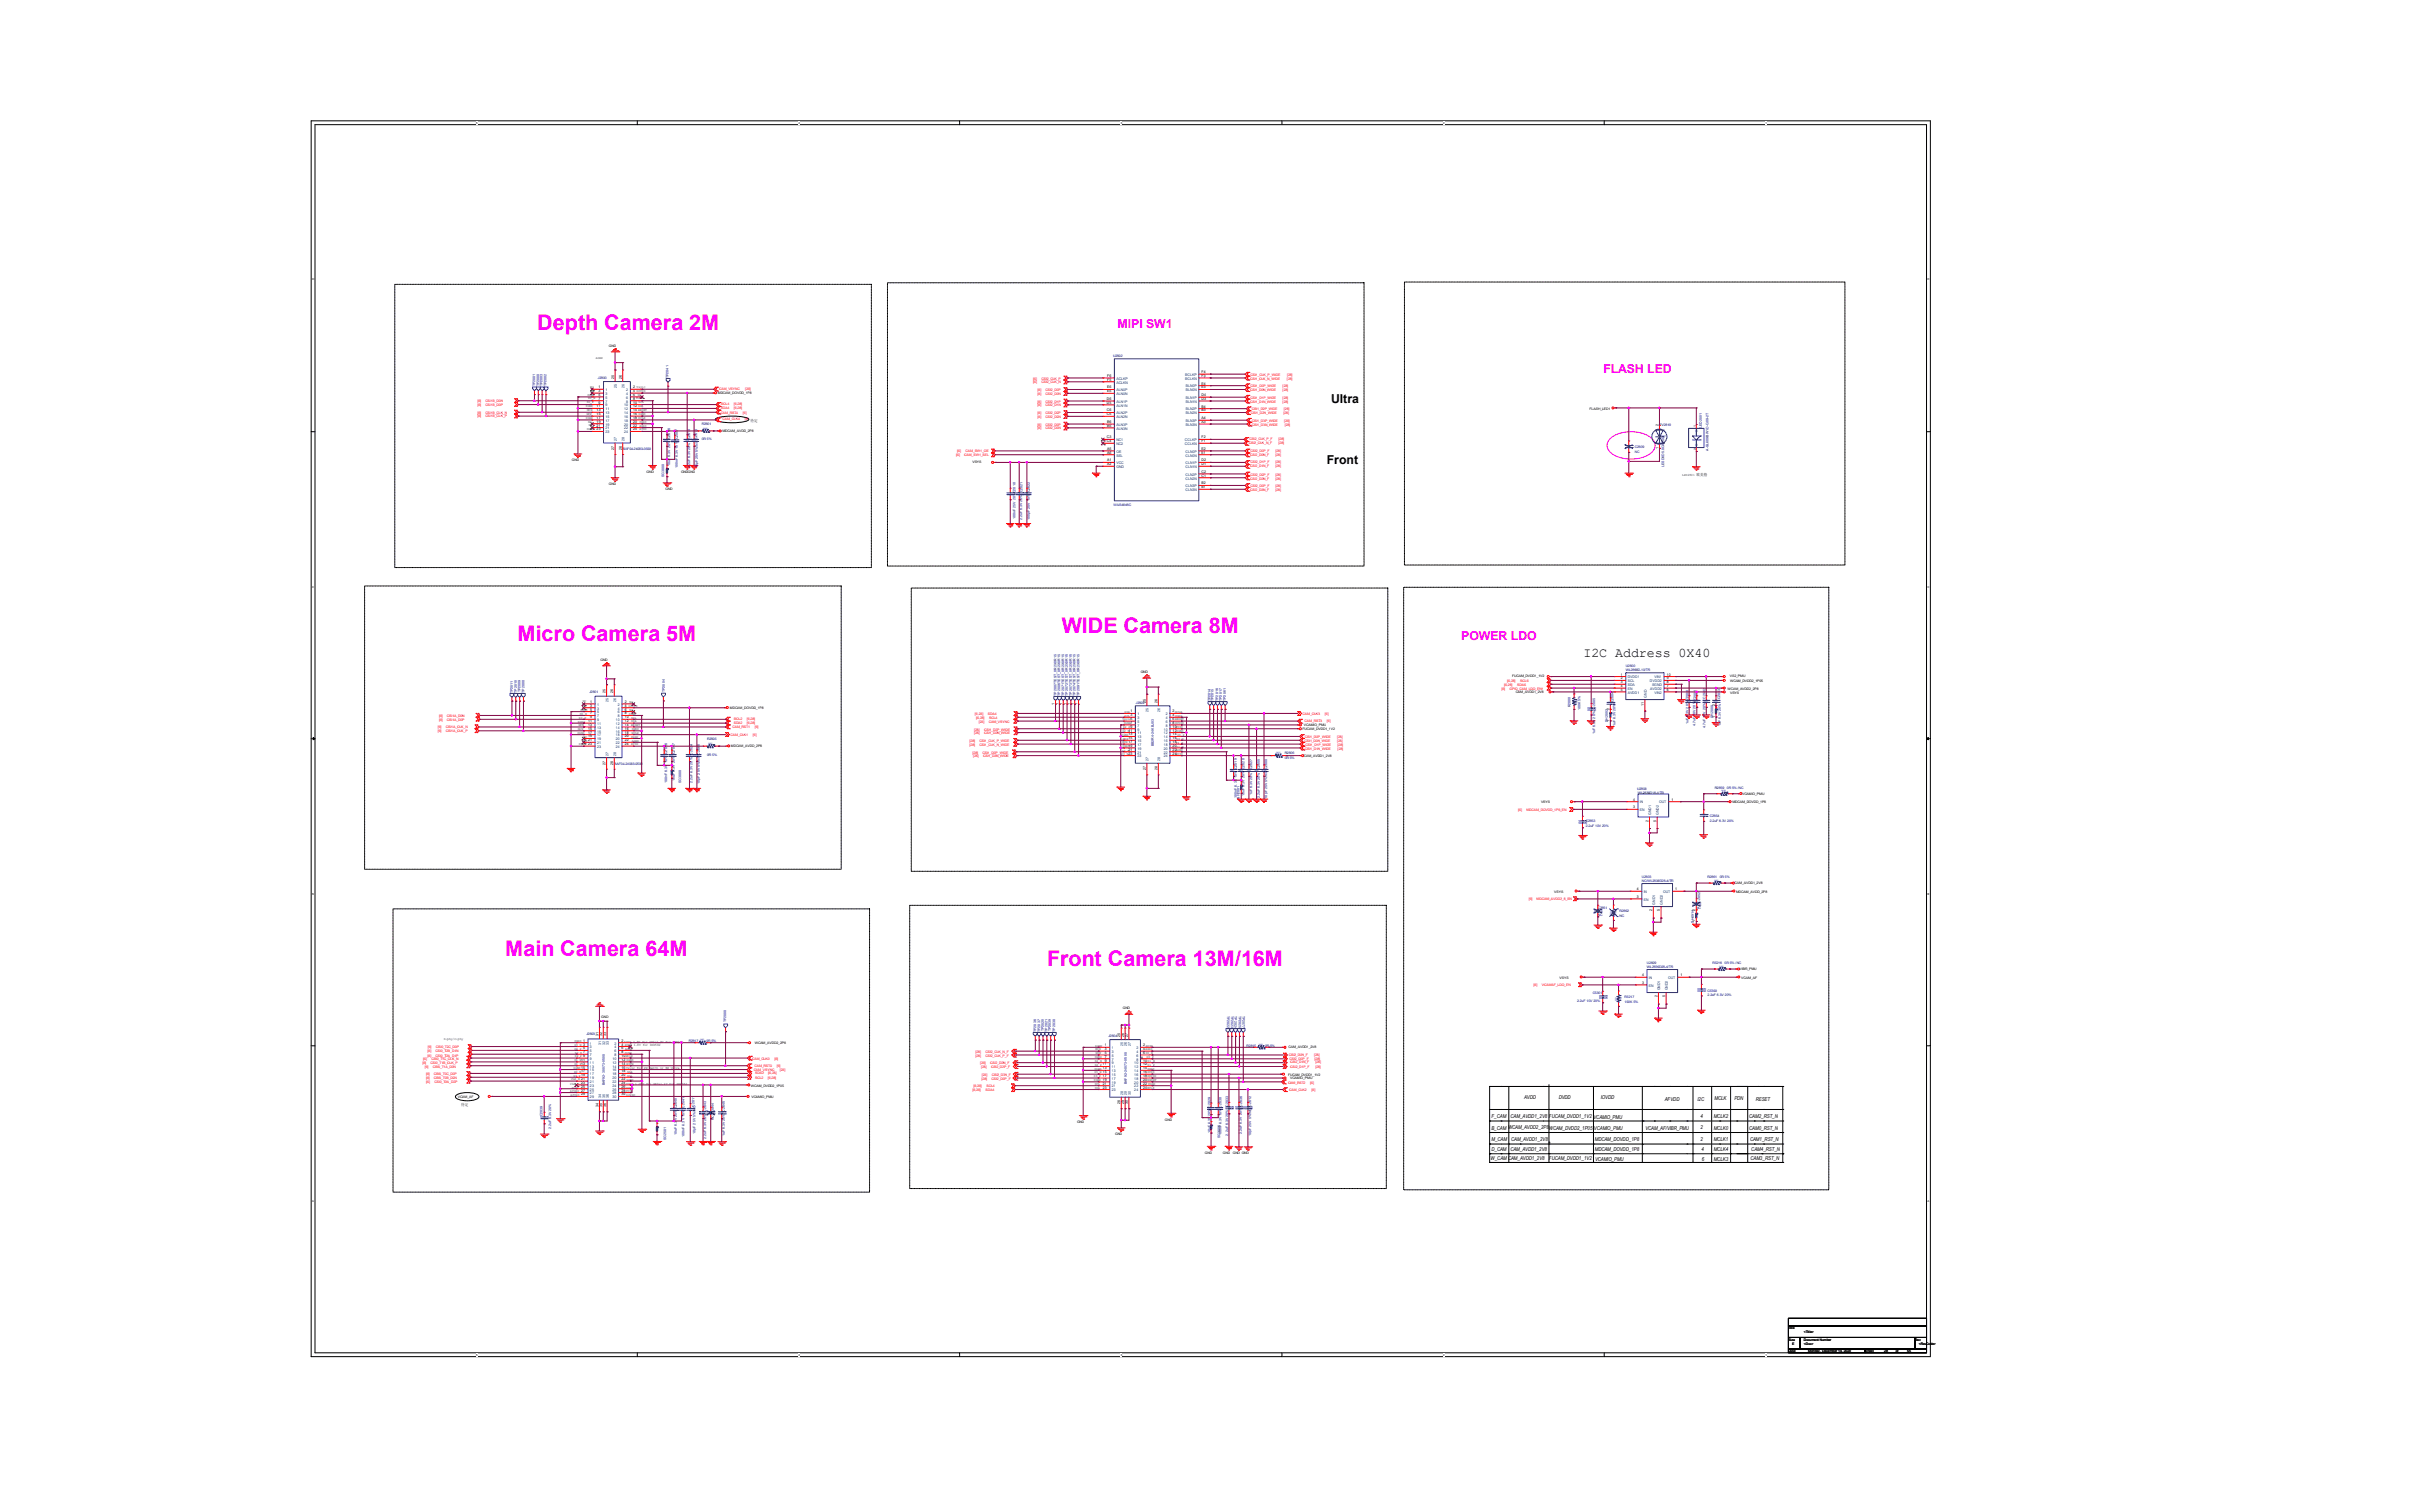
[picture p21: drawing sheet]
<svg xmlns="http://www.w3.org/2000/svg" width="400mm" height="250mm" viewBox="0 0 400 250" stroke-linecap="round" stroke-linejoin="round" font-family="sans-serif">
<defs><g id="words">
<g font-size="3.6" fill="#f0f">
<text x="88.9" y="54.6">Depth Camera 2M</text>
<text x="85.7" y="106.1">Micro Camera 5M</text>
<text x="175.7" y="104.7">WIDE Camera 8M</text>
<text x="83.6" y="158.2">Main Camera 64M</text>
<text x="173.3" y="159.8">Front Camera 13M/16M</text>
</g>
<text font-size="2.2" x="262.1" y="108.7">I2C Address 0X40</text>
<g font-size="2" fill="#f0f">
<text x="184.9" y="54.2">MIPI SW1</text>
<text x="265.4" y="61.6">FLASH LED</text>
<text x="241.8" y="106">POWER LDO</text>
</g>
<g font-size="2">
<text x="220.3" y="66.6">Ultra</text>
<text x="219.6" y="76.7">Front</text>
</g>
<g font-size=".9">
<text x="246.8" y="185">F_CAM</text>
<text x="250" y="185">CAM_AVDD1_2V8 FUCAM_DVDD1_1V2 VCAMIO_PMU</text>
<text x="252.2" y="181.9">AVDD</text>
<text x="258" y="181.9">DVDD</text>
<text x="264.9" y="181.9">IOVDD</text>
<text x="275.5" y="182.2">AFVDD</text>
<text x="280.9" y="182.1">I2C</text>
<text x="281.4" y="184.9">4</text>
<text x="283.6" y="185">MCLK2</text>
<text x="283.7" y="182">MCLK</text>
<text x="287" y="182">PDN</text>
<text x="289.5" y="185">CAM2_RST_N</text>
<text x="290.6" y="182.1">RESET</text>
<text x="246.7" y="191.9">W_CAM CAM_AVDD1_2V8</text>
<text x="246.8" y="187">B_CAM WCAM_AVDD2_2P8WCAM_DVDD2_1P05</text>
<text x="246.8" y="188.9">M_CAM</text>
<text x="246.8" y="190.5">D_CAM CAM_AVDD1_2V8</text>
<text x="250.1" y="188.8">CAM_AVDD1_2V8</text>
<text x="256.3" y="191.9">FUCAM_DVDD1_1V2 VCAMIO_PMU</text>
<text x="263.8" y="187">VCAMIO_PMU</text>
<text x="263.9" y="188.8">MDCAM_DOVDD_1P8</text>
<text x="263.9" y="190.4">MDCAM_DOVDD_1P8</text>
<text x="272.3" y="187">VCAM_AF/VIBR_PMU</text>
<text x="281.4" y="186.8">2</text>
<text x="281.4" y="188.7">2</text>
<text x="281.6" y="190.5">4</text>
<text x="283.6" y="186.9">MCLK0</text>
<text x="283.6" y="188.7">MCLK1</text>
<text x="283.6" y="190.5">MCLK4</text>
<text x="289.5" y="186.9">CAM0_RST_N</text>
<text x="289.6" y="188.9">CAM1_RST_N</text>
<text x="289.7" y="192">CAM3_RST_N</text>
<text x="289.8" y="190.5">CAM4_RST_N</text>
<text x="281.6" y="192">6</text>
<text x="283.6" y="192.1">MCLK3</text>
</g>
<g font-size=".6">
<text x="98.6" y="59.4">AGND</text>
<text x="100.8" y="57.4">GND</text>
<text x="97.2" y="65.5">DGND</text>
<text x="97.7" y="64.2">NC</text>
<text x="97.7" y="64.8">NC</text>
<text x="99.1" y="64.2">1</text>
<text x="99.1" y="64.9">3</text>
<text x="99.1" y="65.5">5</text>
<text x="101.6" y="62.7" transform="rotate(-90 101.6 62.7)">25</text>
<text x="102.9" y="62.7" transform="rotate(-90 102.9 62.7)">26</text>
<text x="104.8" y="64.2">2 Vsync</text>
<text x="104.8" y="64.9">4 DOVDD</text>
<text x="104.8" y="65.5">6</text>
<text x="105.6" y="65.5">NC</text>
<text x="118.8" y="65.2">MDCAM_DOVDD_1P8</text>
<text x="183.2" y="64.9">E5</text>
<text x="183.2" y="64.3">E6</text>
<text x="183.2" y="63">F5</text>
<text x="183.2" y="62.4">F6</text>
<text x="198.9" y="65.5">D4</text>
<text x="198.9" y="64.3">E3</text>
<text x="198.9" y="63.6">E4</text>
<text x="198.9" y="62.4">F3</text>
<text x="198.9" y="61.7">F4</text>
<text x="97" y="67.4">DGND</text>
<text x="97" y="69.3">DGND</text>
<text x="97.1" y="66.7">D0_P</text>
<text x="97.1" y="68.6">MCP</text>
<text x="97.1" y="71.2">DGND</text>
<text x="97.2" y="68">MCN</text>
<text x="97.3" y="66.1">D0_N</text>
<text x="97.3" y="69.9">NC</text>
<text x="97.5" y="70.5">NC</text>
<text x="98.7" y="67.4">11</text>
<text x="98.7" y="68">13</text>
<text x="98.7" y="68.7">15</text>
<text x="98.7" y="69.3">17</text>
<text x="98.7" y="69.9">19</text>
<text x="98.7" y="70.6">21</text>
<text x="98.7" y="71.2">23</text>
<text x="99.1" y="66.1">7</text>
<text x="99.1" y="66.8">9</text>
<text x="104.8" y="66.8">10 SCL</text>
<text x="104.8" y="67.4">12 SDA</text>
<text x="104.8" y="68">14 RESET</text>
<text x="104.8" y="68.7">16 DGND</text>
<text x="104.8" y="69.3">18 MCLK</text>
<text x="104.8" y="69.9">20 DGND</text>
<text x="104.8" y="70.6">22 AGND</text>
<text x="104.8" y="71.2">24</text>
<text x="104.8" y="66.1">8 DGND</text>
<text x="105.9" y="71.2">AVDD</text>
<text x="119.6" y="71.6">MDCAM_AVDD_2P8</text>
<text x="124.2" y="69.9">待定</text>
<text x="183.2" y="68.7">C5</text>
<text x="183.2" y="68.1">C6</text>
<text x="183.2" y="66.8">D5</text>
<text x="183.2" y="66.2">D6</text>
<text x="183.2" y="70.6">B5</text>
<text x="183.2" y="70">B6</text>
<text x="198.9" y="70">A3</text>
<text x="198.9" y="69.4">A4</text>
<text x="198.9" y="68.1">B3</text>
<text x="198.9" y="67.4">B4</text>
<text x="198.9" y="66.2">D3</text>
<text x="263.1" y="67.8">FLASH_LED1</text>
<text x="274.5" y="70.5" transform="rotate(-90 274.5 70.5)">2</text>
<text x="280.7" y="70.7" transform="rotate(-90 280.7 70.7)">1</text>
<text x="94.6" y="76.3">GND</text>
<text x="101.6" y="74.4" transform="rotate(-90 101.6 74.4)">27</text>
<text x="102.9" y="74.4" transform="rotate(-90 102.9 74.4)">28</text>
<text x="160.9" y="76.7">VSYS</text>
<text x="183.2" y="72.5">C3</text>
<text x="183.2" y="73.2">C4</text>
<text x="183.2" y="76.3">A1</text>
<text x="183.2" y="77">A2</text>
<text x="183.2" y="74.4">A5</text>
<text x="183.2" y="75.1">A6</text>
<text x="198.9" y="77">D1</text>
<text x="198.9" y="76.3">D2</text>
<text x="198.9" y="75.1">E1</text>
<text x="198.9" y="74.4">E2</text>
<text x="198.9" y="73.2">F1</text>
<text x="198.9" y="72.5">F2</text>
<text x="274.5" y="74.3" transform="rotate(-90 274.5 74.3)">1</text>
<text x="280.7" y="74.5" transform="rotate(-90 280.7 74.5)">2</text>
<text x="100.8" y="80.2">GND</text>
<text x="107" y="78.2">GND</text>
<text x="110.1" y="81.1">GND</text>
<text x="112.7" y="78.2">GNDGND</text>
<text x="198.9" y="80.8">B1</text>
<text x="198.9" y="80.1">B2</text>
<text x="198.9" y="78.9">C1</text>
<text x="198.9" y="78.2">C2</text>
<text x="278.4" y="78.8">LED2801</text>
<text x="280.8" y="78.8">欧美格</text>
<text x="99.4" y="109.3">GND</text>
<text x="188.8" y="111.4">GND</text>
<text x="250.2" y="112.1">FUCAM_DVDD1_1V2</text>
<text x="268.2" y="111.8">1</text>
<text x="268.2" y="113.7">4</text>
<text x="268.2" y="112.4">2</text>
<text x="268.2" y="113">3</text>
<text x="275.9" y="113.7">7</text>
<text x="275.9" y="112.4">9</text>
<text x="275.9" y="113">8</text>
<text x="275.9" y="111.8">10</text>
<text x="286.3" y="112">VS2_PMU</text>
<text x="286.3" y="112.9">WCAM_DVDD2_1P05</text>
<text x="95.7" y="119.6">DGND</text>
<text x="95.8" y="118.9">D0_P</text>
<text x="95.9" y="118.3">D0_N</text>
<text x="96.1" y="117.6">DGND</text>
<text x="96.5" y="116.1">NC</text>
<text x="96.5" y="117">NC</text>
<text x="97.3" y="119.5">11</text>
<text x="97.7" y="116.3">1</text>
<text x="97.7" y="116.9">3</text>
<text x="97.7" y="117.6">5</text>
<text x="97.7" y="118.2">7</text>
<text x="97.7" y="118.8">9</text>
<text x="100.2" y="114.7" transform="rotate(-90 100.2 114.7)">25</text>
<text x="101.5" y="114.7" transform="rotate(-90 101.5 114.7)">26</text>
<text x="103.4" y="118.8">10</text>
<text x="103.4" y="119.5">12</text>
<text x="103.4" y="116.3">2</text>
<text x="103.4" y="116.9">4 DOVDD</text>
<text x="103.4" y="117.6">6</text>
<text x="103.4" y="118.2">8 DGND</text>
<text x="104.2" y="116.4">NC</text>
<text x="104.2" y="117.7">NC</text>
<text x="104.5" y="118.9">SCL</text>
<text x="104.5" y="119.5">SDA</text>
<text x="120.8" y="117.3">MDCAM_DOVDD_1P8</text>
<text x="174.5" y="116.7" transform="rotate(-90 174.5 116.7)">1</text>
<text x="175.2" y="116.7" transform="rotate(-90 175.2 116.7)">1</text>
<text x="175.8" y="116.7" transform="rotate(-90 175.8 116.7)">1</text>
<text x="176.4" y="116.7" transform="rotate(-90 176.4 116.7)">1</text>
<text x="177.1" y="116.7" transform="rotate(-90 177.1 116.7)">1</text>
<text x="177.7" y="116.7" transform="rotate(-90 177.7 116.7)">1</text>
<text x="178.3" y="116.7" transform="rotate(-90 178.3 116.7)">1</text>
<text x="185.7" y="119.2">Vsync5</text>
<text x="186" y="119.8">DGND7</text>
<text x="186.1" y="117.9">SDA1</text>
<text x="186.1" y="118.5">SCL3</text>
<text x="189.6" y="116.3" transform="rotate(-90 189.6 116.3)">25</text>
<text x="191.5" y="116.3" transform="rotate(-90 191.5 116.3)">26</text>
<text x="194.1" y="117.9">2 MCLK</text>
<text x="194.1" y="118.5">4DGND</text>
<text x="194.1" y="119.1">6RESET</text>
<text x="194.1" y="119.8">8DOVDD</text>
<text x="250.8" y="114.7">CAM_AVDD1_2V8</text>
<text x="266.3" y="119.4" transform="rotate(-90 266.3 119.4)">1</text>
<text x="266.3" y="117.5" transform="rotate(-90 266.3 117.5)">2</text>
<text x="268.2" y="114.3">5</text>
<text x="272.1" y="116.9" transform="rotate(-90 272.1 116.9)">11</text>
<text x="275.9" y="114.3">6</text>
<text x="283.8" y="118.8" transform="rotate(-90 283.8 118.8)">1</text>
<text x="283.8" y="116.9" transform="rotate(-90 283.8 116.9)">2</text>
<text x="285.9" y="114.1">WCAM_AVDD2_2P8</text>
<text x="286.3" y="114.9">VSYS</text>
<text x="95.6" y="121.4">DGND</text>
<text x="95.7" y="120.8">MCP</text>
<text x="95.8" y="120.2">MCN</text>
<text x="95.8" y="123.3">DGND 23</text>
<text x="96.6" y="122.1">NC 19</text>
<text x="96.6" y="122.7">NC 21</text>
<text x="97.3" y="120.1">13</text>
<text x="97.3" y="120.7">15</text>
<text x="97.3" y="121.4">17</text>
<text x="103.4" y="120.1">14</text>
<text x="103.4" y="120.7">16</text>
<text x="103.4" y="121.4">18</text>
<text x="103.4" y="122">20</text>
<text x="103.4" y="122.7">22</text>
<text x="103.4" y="123.3">24</text>
<text x="104.5" y="120.2">RESET</text>
<text x="104.5" y="122.1">DGND</text>
<text x="104.5" y="123.3">AVDD</text>
<text x="104.5" y="120.8">DGND</text>
<text x="104.6" y="121.4">MCLK</text>
<text x="104.6" y="122.7">AGND</text>
<text x="121" y="123.7">MDCAM_AVDD_2P8</text>
<text x="185.6" y="124.9">D3_N23</text>
<text x="185.6" y="121.7">DGND13</text>
<text x="185.7" y="124.3">D3_P21</text>
<text x="185.7" y="121.2">D2_N11</text>
<text x="185.7" y="123">MCN 17</text>
<text x="185.7" y="123.6">DGND19</text>
<text x="185.9" y="120.5">D2_P9</text>
<text x="185.9" y="122.4">MCP15</text>
<text x="194.1" y="120.4">10DVDD</text>
<text x="194.1" y="121">12DGND</text>
<text x="194.1" y="121.7">14 D0_P</text>
<text x="194.1" y="122.3">16D0_N</text>
<text x="194.1" y="122.9">18D1_P</text>
<text x="194.1" y="123.6">20D1_N</text>
<text x="194.1" y="124.2">22AGND</text>
<text x="194.1" y="124.9">24AVDD</text>
<text x="215.6" y="120.8">FUCAM_DVDD1_1V2</text>
<text x="215.8" y="125.2">CAM_AVDD1_2V8</text>
<text x="215.8" y="120.2">VCAMIO_PMU</text>
<text x="100.2" y="126.5" transform="rotate(-90 100.2 126.5)">27</text>
<text x="101.5" y="126.5" transform="rotate(-90 101.5 126.5)">28</text>
<text x="189.6" y="127.4" transform="rotate(-90 189.6 127.4)">27</text>
<text x="191.5" y="127.4" transform="rotate(-90 191.5 127.4)">28</text>
<text x="288.3" y="131.5">VCAMIO_PMU</text>
<text x="255" y="132.9">VSYS</text>
<text x="270.3" y="133.7">3</text>
<text x="270.3" y="132.5">4</text>
<text x="272.8" y="136" transform="rotate(-90 272.8 136)">2</text>
<text x="274.1" y="136" transform="rotate(-90 274.1 136)">5</text>
<text x="276.6" y="132.5">1</text>
<text x="286.7" y="132.9">MDCAM_DOVDD_1P8</text>
<text x="257.2" y="147.7">VSYS</text>
<text x="270.9" y="148.6">3</text>
<text x="270.9" y="147.3">4</text>
<text x="277.3" y="147.3">1</text>
<text x="287.1" y="146.3">CAM_AVDD1_2V8</text>
<text x="287.3" y="147.7">MDCAM_AVDD_2P8</text>
<text x="273.5" y="150.8" transform="rotate(-90 273.5 150.8)">2</text>
<text x="274.7" y="150.8" transform="rotate(-90 274.7 150.8)">5</text>
<text x="280.6" y="152.6" transform="rotate(-90 280.6 152.6)">1</text>
<text x="280.6" y="150.7" transform="rotate(-90 280.6 150.7)">2</text>
<text x="258.1" y="161.9">VSYS</text>
<text x="271.7" y="161.5">4</text>
<text x="278.1" y="161.5">1</text>
<text x="287.9" y="160.5">VIBR_PMU</text>
<text x="288.2" y="161.9">VCAM_AF</text>
<text x="185.8" y="167">GND</text>
<text x="271.7" y="162.8">3</text>
<text x="274.3" y="165" transform="rotate(-90 274.3 165)">2</text>
<text x="275.6" y="165" transform="rotate(-90 275.6 165)">5</text>
<text x="73.4" y="172.1">D-phy/C-phy</text>
<text x="95.1" y="172.4">DGND 1</text>
<text x="95.1" y="173">D3_N 3</text>
<text x="95.1" y="173.7">D3_P 5</text>
<text x="99" y="171.4" transform="rotate(-90 99 171.4)">31</text>
<text x="99.5" y="168.4">GND</text>
<text x="99.7" y="171.4" transform="rotate(-90 99.7 171.4)">32</text>
<text x="100.3" y="171.4" transform="rotate(-90 100.3 171.4)">33</text>
<text x="102.8" y="172.4">2</text>
<text x="102.8" y="173">4 AVDD 1.8V for IMX582</text>
<text x="102.8" y="173.6">6 AGND</text>
<text x="103.3" y="172.5">AVDD 2.8V for GW3&amp;2.9V for IMX582</text>
<text x="124.9" y="172.7">WCAM_AVDD2_2P8</text>
<text x="181.3" y="173.2">DGND 1</text>
<text x="181.3" y="173.8">MCN</text>
<text x="182.9" y="173.7">3</text>
<text x="185.4" y="171.5" transform="rotate(-90 185.4 171.5)">25</text>
<text x="186" y="171.5" transform="rotate(-90 186 171.5)">26</text>
<text x="186.7" y="171.5" transform="rotate(-90 186.7 171.5)">27</text>
<text x="189.2" y="173.1">2 AVDD</text>
<text x="189.2" y="173.7">4AGND</text>
<text x="213.2" y="173.3">CAM_AVDD1_2V8</text>
<text x="94.4" y="179.5">CLK_P 23</text>
<text x="94.5" y="178.8">CLK_N 21</text>
<text x="94.9" y="176.9">DGND15</text>
<text x="94.9" y="178.2">D0_P19</text>
<text x="95" y="177.6">D0_N17</text>
<text x="95.1" y="175.6">D1_N11</text>
<text x="95.1" y="176.2">D1_P13</text>
<text x="95.1" y="174.3">D2_N 7</text>
<text x="95.1" y="174.9">D2_P 9</text>
<text x="102.8" y="174.9">10MCLK</text>
<text x="102.8" y="175.5">12 DGND</text>
<text x="102.8" y="176.2">14 RSTN</text>
<text x="102.8" y="176.8">16 Vsync for 2M depth or 8M Ultra</text>
<text x="102.8" y="177.4">18 SDA</text>
<text x="102.8" y="178.1">20 SCL</text>
<text x="102.8" y="178.7">22 DGND</text>
<text x="102.8" y="179.3">24 DVDD 1.05V for GW3&amp;1.1V for IMX582</text>
<text x="102.8" y="180">26 DVDD</text>
<text x="102.8" y="174.3">8 DGND</text>
<text x="124.3" y="179.8">WCAM_DVDD2_1P05</text>
<text x="181" y="178.2">D3_P 17</text>
<text x="181" y="178.9">DGND 19</text>
<text x="181.1" y="177">DGND 13</text>
<text x="181.1" y="177.6">D3_N 15</text>
<text x="181.2" y="175.1">DGND</text>
<text x="181.2" y="175.7">D2_N</text>
<text x="181.2" y="176.3">D2_P 11</text>
<text x="181.2" y="179.5">SCL</text>
<text x="181.4" y="174.4">MCP</text>
<text x="182.5" y="179.5">21</text>
<text x="182.9" y="174.4">5</text>
<text x="182.9" y="175">7</text>
<text x="182.9" y="175.7">9</text>
<text x="188.9" y="175.2">8</text>
<text x="189.2" y="175.7">10D1_N</text>
<text x="189.2" y="176.3">12D1_P</text>
<text x="189.2" y="176.9">14DGND</text>
<text x="189.2" y="177.6">16DVDD</text>
<text x="189.2" y="178.2">18DOVDD</text>
<text x="189.2" y="178.8">20RESET</text>
<text x="189.2" y="179.5">22 DGND</text>
<text x="189.2" y="174.4">6 D0_N</text>
<text x="189.8" y="175.1">D0_P</text>
<text x="213.2" y="178">FUCAM_DVDD1_1V2</text>
<text x="213.5" y="178.5">VCAMIO_PMU</text>
<text x="75.8" y="181.7">VCAM_AF</text>
<text x="76.3" y="183.1">待定</text>
<text x="94.4" y="180.7">AFGND 27</text>
<text x="94.4" y="181.4">AFVDD 29</text>
<text x="94.6" y="180.1">DGND 25</text>
<text x="99" y="183.2" transform="rotate(-90 99 183.2)">34</text>
<text x="99.7" y="183.2" transform="rotate(-90 99.7 183.2)">35</text>
<text x="100.3" y="183.2" transform="rotate(-90 100.3 183.2)">36</text>
<text x="102.8" y="180.6">28DVDD</text>
<text x="102.8" y="181.2">30 DOVDD</text>
<text x="124.3" y="181.7">VCAMIO_PMU</text>
<text x="178.2" y="185.8">GND</text>
<text x="181.2" y="180.1">SDA</text>
<text x="182.5" y="180.1">23</text>
<text x="185.4" y="182.7" transform="rotate(-90 185.4 182.7)">28</text>
<text x="186" y="182.7" transform="rotate(-90 186 182.7)">29</text>
<text x="186.7" y="182.7" transform="rotate(-90 186.7 182.7)">30</text>
<text x="189.2" y="180.1">24MCLK</text>
<text x="192.8" y="185.4">GND</text>
<text x="184.5" y="187.8">GND</text>
<text x="199.4" y="190.9">GND</text>
<text x="202.4" y="190.9">GND</text>
<text x="204" y="190.9">GND GND</text>
<text x="296" y="219.9">Title</text>
<text x="296" y="221.8">Size</text>
<text x="298.5" y="221.8">Document Number</text>
<text x="298.5" y="220.6">&lt;Title&gt;</text>
<text x="316.9" y="221.8">Rev</text>
<text x="296" y="223.8">Date:</text>
<text x="296.6" y="222.5">E</text>
<text x="298.5" y="222.5">&lt;Doc&gt;</text>
<text x="299.3" y="223.8">Monday, December 14, 2020</text>
<text x="308.7" y="223.8">Sheet</text>
<text x="311.8" y="223.8">28</text>
<text x="313.7" y="223.8">of</text>
<text x="315.6" y="223.8">55</text>
<text x="317.6" y="222.5">&lt;RevCode&gt;</text>
</g>
<g font-size=".6" fill="#000080">
<text x="184.2" y="59">U2802</text>
<text x="88.6" y="63.9" transform="rotate(-90 88.6 63.9)">TP2801</text>
<text x="89.2" y="63.9" transform="rotate(-90 89.2 63.9)">TP2800</text>
<text x="89.8" y="63.9" transform="rotate(-90 89.8 63.9)">TP2803</text>
<text x="90.4" y="63.9" transform="rotate(-90 90.4 63.9)">TP2802</text>
<text x="98.9" y="62.7">J2800</text>
<text x="110.6" y="62.5" transform="rotate(-90 110.6 62.5)">TP2841</text>
<text x="116.1" y="70.3">R2801</text>
<text x="274.6" y="70.5">FV2819</text>
<text x="281.6" y="70.8" transform="rotate(-90 281.6 70.8)">LED2801</text>
<text x="103.1" y="74.5">BAF04-24083-0500</text>
<text x="110.9" y="77.1" transform="rotate(-90 110.9 77.1)">10uF 6.3V 20% C2806</text>
<text x="112.2" y="77.5" transform="rotate(-90 112.2 77.5)">100nF 6.3V 10% C2807</text>
<text x="114.2" y="77.5" transform="rotate(-90 114.2 77.5)">2.2uF 6.3V 20%</text>
<text x="114.2" y="72.7" transform="rotate(-90 114.2 72.7)">C2814</text>
<text x="115.5" y="77.5" transform="rotate(-90 115.5 77.5)">10pF 25V 5%/NC C2813</text>
<text x="116.1" y="72.9">0R 5%</text>
<text x="270.6" y="74.1">C2809</text>
<text x="270.6" y="74.9">NC</text>
<text x="275.4" y="77.3" transform="rotate(-90 275.4 77.3)">LESD8D5.0CAT5G</text>
<text x="282.7" y="74.6" transform="rotate(-90 282.7 74.6)">A-SL689BW1D-Q09-2T</text>
<text x="109.9" y="79" transform="rotate(-90 109.9 79)">SG3009</text>
<text x="184.3" y="83.7">WAS4646C</text>
<text x="168.1" y="85.9" transform="rotate(-90 168.1 85.9)">100nF 25V 20%C2810</text>
<text x="169.2" y="86.1" transform="rotate(-90 169.2 86.1)">2.2uF 6.3V 20% C2821</text>
<text x="170.5" y="86" transform="rotate(-90 170.5 86)">100pF 25V 10% C2822</text>
<text x="269" y="110.3">U2800</text>
<text x="269" y="111.1">WL2866D-10/TR</text>
<text x="84.9" y="114.7" transform="rotate(-90 84.9 114.7)">TP2811</text>
<text x="85.5" y="114.6" transform="rotate(-90 85.5 114.6)">TP2810</text>
<text x="86.1" y="114.6" transform="rotate(-90 86.1 114.6)">TP2809</text>
<text x="86.8" y="114.6" transform="rotate(-90 86.8 114.6)">TP2808</text>
<text x="97.6" y="114.7">J2801</text>
<text x="110" y="114.5" transform="rotate(-90 110 114.5)">TP2804</text>
<text x="174.8" y="115.1" transform="rotate(-90 174.8 115.1)">TP2807 TEST_0R2X0R15</text>
<text x="175.5" y="115.1" transform="rotate(-90 175.5 115.1)">TP2806 TEST_0R2X0R15</text>
<text x="176.1" y="115.1" transform="rotate(-90 176.1 115.1)">TP2871 TEST_0R2X0R15</text>
<text x="176.7" y="115.1" transform="rotate(-90 176.7 115.1)">TP2872 TEST_0R2X0R15</text>
<text x="177.4" y="115.1" transform="rotate(-90 177.4 115.1)">TP2873 TEST_0R2X0R15</text>
<text x="178" y="115.1" transform="rotate(-90 178 115.1)">TP2874 TEST_0R2X0R15</text>
<text x="178.6" y="115.1" transform="rotate(-90 178.6 115.1)">TP2891 TEST_0R2X0R15</text>
<text x="188" y="116.4">J2802</text>
<text x="200.3" y="116" transform="rotate(-90 200.3 116)">TP2814</text>
<text x="200.9" y="116" transform="rotate(-90 200.9 116)">TP2815</text>
<text x="201.6" y="116" transform="rotate(-90 201.6 116)">TP2816</text>
<text x="202.2" y="116" transform="rotate(-90 202.2 116)">TP2817</text>
<text x="202.8" y="116" transform="rotate(-90 202.8 116)">TP2861</text>
<text x="259.9" y="117" transform="rotate(-90 259.9 117)">R2800</text>
<text x="261.6" y="117.5" transform="rotate(-90 261.6 117.5)">100K 5%</text>
<text x="264" y="117.2" transform="rotate(-90 264 117.2)">C2805</text>
<text x="266.1" y="119.4" transform="rotate(-90 266.1 119.4)">SH2802</text>
<text x="267" y="116.2" transform="rotate(-90 267 116.2)">C2804</text>
<text x="279.4" y="119.8" transform="rotate(-90 279.4 119.8)">1uF 6.3V 20% C2800</text>
<text x="282.3" y="115.6" transform="rotate(-90 282.3 115.6)">C2802</text>
<text x="283.5" y="118.8" transform="rotate(-90 283.5 118.8)">SH2800</text>
<text x="284.7" y="115.7" transform="rotate(-90 284.7 115.7)">C2803</text>
<text x="114.6" y="124.8" transform="rotate(-90 114.6 124.8)">C2824</text>
<text x="117" y="122.4">R2805</text>
<text x="117" y="125">0R 5%</text>
<text x="190.9" y="123.5" transform="rotate(-90 190.9 123.5)">BB2R4-24KBJ03</text>
<text x="212.6" y="124.8">R2806</text>
<text x="212.6" y="125.6">0R 5%</text>
<text x="264" y="121.5" transform="rotate(-90 264 121.5)">1uF 6.3V 20%</text>
<text x="267.4" y="120.2" transform="rotate(-90 267.4 120.2)">1uF 6.3V 20%</text>
<text x="280.6" y="120.2" transform="rotate(-90 280.6 120.2)">4.7uF 10V 20% C2801</text>
<text x="282.3" y="120.4" transform="rotate(-90 282.3 120.4)">4.7uF 10V 20%</text>
<text x="284.8" y="120.2" transform="rotate(-90 284.8 120.2)">1uF 6.3V 20%</text>
<text x="101.7" y="126.6">BAF04-24083-0500</text>
<text x="110.4" y="129.5" transform="rotate(-90 110.4 129.5)">100nF 6.3V 10% C2816</text>
<text x="111.7" y="129.2" transform="rotate(-90 111.7 129.2)">10uF 6.3V 20% C2817</text>
<text x="112.7" y="129.6" transform="rotate(-90 112.7 129.6)">SG3008</text>
<text x="114.6" y="129.6" transform="rotate(-90 114.6 129.6)">2.2uF 6.3V 20%</text>
<text x="115.8" y="129.7" transform="rotate(-90 115.8 129.7)">10pF 25V 5%/NC C2866</text>
<text x="205.9" y="131.7" transform="rotate(-90 205.9 131.7)">10uF 6.3V 20% C2820</text>
<text x="207.2" y="131.6" transform="rotate(-90 207.2 131.6)">1uF 6.3V 20%</text>
<text x="207.2" y="127.3" transform="rotate(-90 207.2 127.3)">C2827</text>
<text x="208.5" y="127.3" transform="rotate(-90 208.5 127.3)">C2855</text>
<text x="270.9" y="130.7">U2808</text>
<text x="271" y="131.4">WL2836D18-4/TR</text>
<text x="283.8" y="130.5">R2859</text>
<text x="285.8" y="130.5">0R 5% /NC</text>
<text x="204.7" y="132" transform="rotate(-90 204.7 132)">100nF 6.3V 10% C2819</text>
<text x="205.1" y="132.1" transform="rotate(-90 205.1 132.1)">SH2801</text>
<text x="208.5" y="132.1" transform="rotate(-90 208.5 132.1)">2.2uF 6.3V 20%</text>
<text x="209.7" y="132.1" transform="rotate(-90 209.7 132.1)">10pF 25V 5%/NC C2808</text>
<text x="262.4" y="136.1">C2853</text>
<text x="262.4" y="136.8">2.2uF 10V 20%</text>
<text x="283" y="135.2">C2854</text>
<text x="283" y="135.9">2.2uF 6.3V 20%</text>
<text x="271.7" y="145.2">U2803</text>
<text x="271.7" y="146">NC/WL2836D28-4/TR</text>
<text x="281.4" y="149.4" transform="rotate(-90 281.4 149.4)">C2852</text>
<text x="282.6" y="145.3">R2861</text>
<text x="284.6" y="145.3">0R 5%</text>
<text x="264.4" y="150.3">C2851</text>
<text x="264.4" y="151.6">NC</text>
<text x="268" y="150.9">R2862</text>
<text x="268" y="151.7">NC</text>
<text x="280.3" y="152.7" transform="rotate(-90 280.3 152.7)">SH4914</text>
<text x="280.7" y="150.5">NC</text>
<text x="272.6" y="159.4">U2809</text>
<text x="272.6" y="160.2">WL2836D28-4/TR</text>
<text x="283.4" y="159.5">R5216</text>
<text x="285.4" y="159.5">0R 5% /NC</text>
<text x="261" y="165.7">2.2uF 10V 20%</text>
<text x="263.6" y="164.4">C5301</text>
<text x="268.9" y="165.2">R5217</text>
<text x="268.9" y="166">100K 5%</text>
<text x="282.6" y="164.1">C5300</text>
<text x="282.6" y="164.8">2.2uF 6.3V 20%</text>
<text x="97" y="171.3">J2803</text>
<text x="114" y="172.4">R2817</text>
<text x="116.9" y="172.4">0R 5%</text>
<text x="120.2" y="169.2" transform="rotate(-90 120.2 169.2)">TP2898</text>
<text x="171.5" y="170.7" transform="rotate(-90 171.5 170.7)">TP2836</text>
<text x="172.2" y="170.7" transform="rotate(-90 172.2 170.7)">TP2837</text>
<text x="172.7" y="170.6" transform="rotate(-90 172.7 170.6)">TP2820</text>
<text x="173.4" y="170.7" transform="rotate(-90 173.4 170.7)">TP2821</text>
<text x="173.9" y="170.6" transform="rotate(-90 173.9 170.6)">TP2839</text>
<text x="174.6" y="170.7" transform="rotate(-90 174.6 170.7)">TP2838</text>
<text x="183.4" y="171.6">J2804</text>
<text x="203.1" y="168.1" transform="rotate(90 203.1 168.1)">TP2822</text>
<text x="203.8" y="168.1" transform="rotate(90 203.8 168.1)">TP2823</text>
<text x="204.3" y="168.2" transform="rotate(90 204.3 168.2)">TP2824</text>
<text x="205" y="168.1" transform="rotate(90 205 168.1)">TP2825</text>
<text x="205.6" y="168.1" transform="rotate(90 205.6 168.1)">TP2877</text>
<text x="206.3" y="173.2">R2815</text>
<text x="209.4" y="173.2">0R 5%</text>
<text x="100.1" y="179.6" transform="rotate(-90 100.1 179.6)">BAF92-30073-0508</text>
<text x="186.5" y="179.4" transform="rotate(-90 186.5 179.4)">BAF92-24073-0508</text>
<text x="89.8" y="184.7" transform="rotate(-90 89.8 184.7)">C2839</text>
<text x="118.1" y="185.3" transform="rotate(-90 118.1 185.3)">NC C2844</text>
<text x="203.3" y="183.1" transform="rotate(-90 203.3 183.1)">C2833</text>
<text x="91.2" y="186.9" transform="rotate(-90 91.2 186.9)">2.2uF 6.3V 20%</text>
<text x="110.3" y="188.6" transform="rotate(-90 110.3 188.6)">SG2501</text>
<text x="112" y="187.8" transform="rotate(-90 112 187.8)">10uF 6.3V 20% C2840</text>
<text x="113.3" y="188.1" transform="rotate(-90 113.3 188.1)">100nF 6.3V 10% C2841</text>
<text x="115.1" y="187.6" transform="rotate(-90 115.1 187.6)">10pF 25V 5%/NCC2811</text>
<text x="116.9" y="188.5" transform="rotate(-90 116.9 188.5)">2.2uF 6.3V 20% C2843</text>
<text x="120" y="188" transform="rotate(-90 120 188)">1uF 6.3V 20% C2845</text>
<text x="200.3" y="187.5" transform="rotate(-90 200.3 187.5)">10uF 6.3V 20% C2829</text>
<text x="202" y="188.3" transform="rotate(-90 202 188.3)">SG3006</text>
<text x="202.1" y="187.8" transform="rotate(-90 202.1 187.8)">100nF 6.3V 10% C2830</text>
<text x="203.3" y="187.9" transform="rotate(-90 203.3 187.9)">2.2uF 6.3V 20%</text>
<text x="205.5" y="187.6" transform="rotate(-90 205.5 187.6)">2.2uF 6.3V 20% C2836</text>
<text x="207" y="188" transform="rotate(-90 207 188)">10pF 25V 5%/NC C2812</text>
</g>
<g font-size=".6" fill="#004080">
<text x="100.2" y="64.7">1</text>
<text x="100.2" y="65.3">3</text>
<text x="100.2" y="66">5</text>
<text x="102.1" y="64.1" transform="rotate(-90 102.1 64.1)">25</text>
<text x="103.4" y="64.1" transform="rotate(-90 103.4 64.1)">26</text>
<text x="103.6" y="64.7">2</text>
<text x="103.6" y="65.3">4</text>
<text x="103.6" y="66">6</text>
<text x="184.8" y="65.4">ALN0N</text>
<text x="184.8" y="64.7">ALN0P</text>
<text x="184.8" y="63.5">ACLKN</text>
<text x="184.8" y="62.8">ACLKP</text>
<text x="196.1" y="62.8">BCLKN</text>
<text x="196.1" y="62.2">BCLKP</text>
<text x="196.2" y="64.7">BLN0N</text>
<text x="196.2" y="64.1">BLN0P</text>
<text x="100.2" y="67.9">11</text>
<text x="100.2" y="68.5">13</text>
<text x="100.2" y="69.1">15</text>
<text x="100.2" y="69.8">17</text>
<text x="100.2" y="70.4">19</text>
<text x="100.2" y="71">21</text>
<text x="100.2" y="71.7">23</text>
<text x="100.2" y="66.6">7</text>
<text x="100.2" y="67.2">9</text>
<text x="103.3" y="67.2">10</text>
<text x="103.3" y="67.9">12</text>
<text x="103.3" y="68.5">14</text>
<text x="103.3" y="69.1">16</text>
<text x="103.3" y="69.8">18</text>
<text x="103.3" y="70.4">20</text>
<text x="103.3" y="71">22</text>
<text x="103.3" y="71.7">24</text>
<text x="103.6" y="66.6">8</text>
<text x="184.8" y="71.1">ALN3N</text>
<text x="184.8" y="70.5">ALN3P</text>
<text x="184.8" y="69.2">ALN2N</text>
<text x="184.8" y="68.5">ALN2P</text>
<text x="184.8" y="67.3">ALN1N</text>
<text x="184.8" y="66.6">ALN1P</text>
<text x="196.2" y="70.5">BLN3N</text>
<text x="196.2" y="69.8">BLN3P</text>
<text x="196.2" y="68.5">BLN2N</text>
<text x="196.2" y="67.9">BLN2P</text>
<text x="196.2" y="66.6">BLN1N</text>
<text x="196.2" y="66">BLN1P</text>
<text x="281" y="71.4" transform="rotate(-90 281 71.4)">A</text>
<text x="102.1" y="72.9" transform="rotate(-90 102.1 72.9)">27</text>
<text x="103.4" y="72.9" transform="rotate(-90 103.4 72.9)">28</text>
<text x="184.8" y="76.8">VCC</text>
<text x="184.8" y="77.4">GND</text>
<text x="184.8" y="74.9">OE</text>
<text x="184.8" y="75.5">SEL</text>
<text x="184.8" y="73">NC1</text>
<text x="184.8" y="73.6">NC2</text>
<text x="196.1" y="73.6">CCLKN</text>
<text x="196.1" y="73">CCLKP</text>
<text x="196.2" y="77.4">CLN1N</text>
<text x="196.2" y="76.8">CLN1P</text>
<text x="196.2" y="75.5">CLN0N</text>
<text x="196.2" y="74.9">CLN0P</text>
<text x="281" y="73.8" transform="rotate(-90 281 73.8)">K</text>
<text x="196.2" y="81.2">CLN3N</text>
<text x="196.2" y="80.6">CLN3P</text>
<text x="196.2" y="79.3">CLN2N</text>
<text x="196.2" y="78.7">CLN2P</text>
<text x="269.4" y="112.2">DVDD1</text>
<text x="269.4" y="112.9">SCL</text>
<text x="269.4" y="113.5">SDA</text>
<text x="273.1" y="112.9">DVDD2</text>
<text x="273.4" y="113.5">SGND</text>
<text x="273.8" y="112.2">VIN1</text>
<text x="98.8" y="116.8">1</text>
<text x="98.8" y="119.9">11</text>
<text x="98.8" y="117.4">3</text>
<text x="98.8" y="118">5</text>
<text x="98.8" y="118.7">7</text>
<text x="98.8" y="119.3">9</text>
<text x="100.7" y="116.2" transform="rotate(-90 100.7 116.2)">25</text>
<text x="101.9" y="119.3">10</text>
<text x="101.9" y="119.9">12</text>
<text x="102" y="116.2" transform="rotate(-90 102 116.2)">26</text>
<text x="102.3" y="116.8">2</text>
<text x="102.3" y="117.4">4</text>
<text x="102.3" y="118">6</text>
<text x="102.3" y="118.7">8</text>
<text x="188.2" y="118.3">1</text>
<text x="188.2" y="119">3</text>
<text x="188.2" y="119.6">5</text>
<text x="190.1" y="117.8" transform="rotate(-90 190.1 117.8)">25</text>
<text x="192" y="117.8" transform="rotate(-90 192 117.8)">26</text>
<text x="192.9" y="118.3">2</text>
<text x="192.9" y="119">4</text>
<text x="192.9" y="119.6">6</text>
<text x="269.4" y="114.8">AVDD1</text>
<text x="269.4" y="114.1">EN</text>
<text x="272.5" y="115.4" transform="rotate(-90 272.5 115.4)">GND</text>
<text x="273.1" y="114.1">AVDD2</text>
<text x="273.8" y="114.8">VIN2</text>
<text x="98.8" y="120.6">13</text>
<text x="98.8" y="121.2">15</text>
<text x="98.8" y="121.8">17</text>
<text x="98.8" y="122.5">19</text>
<text x="98.8" y="123.1">21</text>
<text x="98.8" y="123.8">23</text>
<text x="100.7" y="125" transform="rotate(-90 100.7 125)">27</text>
<text x="101.9" y="120.6">14</text>
<text x="101.9" y="121.2">16</text>
<text x="101.9" y="121.8">18</text>
<text x="101.9" y="122.5">20</text>
<text x="101.9" y="123.1">22</text>
<text x="101.9" y="123.8">24</text>
<text x="102" y="125" transform="rotate(-90 102 125)">28</text>
<text x="188.2" y="120.2">7</text>
<text x="188.2" y="120.9">9</text>
<text x="188.2" y="121.5">11</text>
<text x="188.2" y="122.1">13</text>
<text x="188.2" y="122.8">15</text>
<text x="188.2" y="123.4">17</text>
<text x="188.2" y="124">19</text>
<text x="188.2" y="124.7">21</text>
<text x="188.2" y="125.3">23</text>
<text x="190.1" y="125.9" transform="rotate(-90 190.1 125.9)">27</text>
<text x="192" y="125.9" transform="rotate(-90 192 125.9)">28</text>
<text x="192.6" y="120.9">10</text>
<text x="192.6" y="121.5">12</text>
<text x="192.6" y="122.1">14</text>
<text x="192.6" y="122.8">16</text>
<text x="192.6" y="123.4">18</text>
<text x="192.6" y="124">20</text>
<text x="192.6" y="124.7">22</text>
<text x="192.6" y="125.3">24</text>
<text x="192.9" y="120.2">8</text>
<text x="271.4" y="134.2">EN</text>
<text x="271.4" y="132.9">IN</text>
<text x="273.3" y="134.8" transform="rotate(-90 273.3 134.8)">GND1</text>
<text x="274.6" y="134.8" transform="rotate(-90 274.6 134.8)">GND2</text>
<text x="274.6" y="132.9">OUT</text>
<text x="272" y="149">EN</text>
<text x="272" y="147.8">IN</text>
<text x="273.9" y="149.7" transform="rotate(-90 273.9 149.7)">GND1</text>
<text x="275.2" y="149.7" transform="rotate(-90 275.2 149.7)">GND2</text>
<text x="275.2" y="147.8">OUT</text>
<text x="272.9" y="162">IN</text>
<text x="276.1" y="162">OUT</text>
<text x="272.9" y="163.2">EN</text>
<text x="274.8" y="163.9" transform="rotate(-90 274.8 163.9)">GND1</text>
<text x="276" y="163.9" transform="rotate(-90 276 163.9)">GND2</text>
<text x="97.6" y="172.8">1</text>
<text x="97.6" y="173.5">3</text>
<text x="99.5" y="172.9" transform="rotate(-90 99.5 172.9)">31</text>
<text x="100.1" y="172.9" transform="rotate(-90 100.1 172.9)">32</text>
<text x="100.8" y="172.9" transform="rotate(-90 100.8 172.9)">33</text>
<text x="101.7" y="172.8">2</text>
<text x="101.7" y="173.5">4</text>
<text x="184" y="173.6">1</text>
<text x="185.9" y="173" transform="rotate(-90 185.9 173)">25</text>
<text x="186.5" y="173" transform="rotate(-90 186.5 173)">26</text>
<text x="187.1" y="173" transform="rotate(-90 187.1 173)">27</text>
<text x="188.1" y="173.6">2</text>
<text x="97.6" y="176">11</text>
<text x="97.6" y="176.6">13</text>
<text x="97.6" y="177.3">15</text>
<text x="97.6" y="177.9">17</text>
<text x="97.6" y="178.5">19</text>
<text x="97.6" y="179.2">21</text>
<text x="97.6" y="179.8">23</text>
<text x="97.6" y="174.1">5</text>
<text x="97.6" y="174.7">7</text>
<text x="97.6" y="175.4">9</text>
<text x="101.4" y="175.4">10</text>
<text x="101.4" y="176">12</text>
<text x="101.4" y="176.6">14</text>
<text x="101.4" y="177.3">16</text>
<text x="101.4" y="177.9">18</text>
<text x="101.4" y="178.5">20</text>
<text x="101.4" y="179.2">22</text>
<text x="101.4" y="179.8">24</text>
<text x="101.7" y="174.1">6</text>
<text x="101.7" y="174.7">8</text>
<text x="184" y="176.8">11</text>
<text x="184" y="177.4">13</text>
<text x="184" y="178">15</text>
<text x="184" y="178.7">17</text>
<text x="184" y="179.3">19</text>
<text x="184" y="179.9">21</text>
<text x="184" y="174.2">3</text>
<text x="184" y="174.8">5</text>
<text x="184" y="175.5">7</text>
<text x="184" y="176.1">9</text>
<text x="187.7" y="176.1">10</text>
<text x="187.7" y="176.8">12</text>
<text x="187.7" y="177.4">14</text>
<text x="187.7" y="178">16</text>
<text x="187.7" y="178.7">18</text>
<text x="187.7" y="179.3">20</text>
<text x="187.7" y="179.9">22</text>
<text x="188.1" y="174.2">4</text>
<text x="188.1" y="174.8">6</text>
<text x="188.1" y="175.5">8</text>
<text x="97.6" y="180.4">25</text>
<text x="97.6" y="181.1">27</text>
<text x="97.6" y="181.7">29</text>
<text x="99.5" y="181.7" transform="rotate(-90 99.5 181.7)">34</text>
<text x="100.1" y="181.7" transform="rotate(-90 100.1 181.7)">35</text>
<text x="100.8" y="181.7" transform="rotate(-90 100.8 181.7)">36</text>
<text x="101.4" y="180.4">26</text>
<text x="101.4" y="181.1">28</text>
<text x="101.4" y="181.7">30</text>
<text x="184" y="180.6">23</text>
<text x="185.9" y="181.2" transform="rotate(-90 185.9 181.2)">28</text>
<text x="186.5" y="181.2" transform="rotate(-90 186.5 181.2)">29</text>
<text x="187.1" y="181.2" transform="rotate(-90 187.1 181.2)">30</text>
<text x="187.7" y="180.6">24</text>
</g>
<g font-size=".6" fill="#f00">
<text x="119" y="64.5">CAM_VSYNC</text>
<text x="123.3" y="64.5">[28]</text>
<text x="171" y="62.8">[6]</text>
<text x="171" y="63.4">[6]</text>
<text x="171.7" y="64.7">[6]</text>
<text x="171.7" y="65.3">[6]</text>
<text x="172.4" y="62.8">CSI2_CLK_P</text>
<text x="172.4" y="63.4">CSI2_CLK_N</text>
<text x="173" y="64.7">CSI2_D0P</text>
<text x="173" y="65.3">CSI2_D0N</text>
<text x="206.9" y="62.8">CSI1_CLK_N_WIDE</text>
<text x="206.9" y="64.7">CSI1_D0N_WIDE</text>
<text x="206.9" y="62.2">CSI1_CLK_P_WIDE</text>
<text x="206.9" y="64.1">CSI1_D0P_WIDE</text>
<text x="212.3" y="64.7">[28]</text>
<text x="212.3" y="64.1">[28]</text>
<text x="213" y="62.8">[28]</text>
<text x="213" y="62.2">[28]</text>
<text x="79" y="66.5">[6]</text>
<text x="79" y="67.2">[6]</text>
<text x="79" y="68.4">[6]</text>
<text x="79" y="69.1">[6]</text>
<text x="80.3" y="66.5">CSI1B_D0N</text>
<text x="80.3" y="67.2">CSI1B_D0P</text>
<text x="80.3" y="68.4">CSI1B_CLK_N</text>
<text x="80.3" y="69.1">CSI1B_CLK_P</text>
<text x="119.3" y="68.4">CAM_RST4</text>
<text x="119.3" y="67.7">SDA4</text>
<text x="119.3" y="67">SCL4</text>
<text x="119.6" y="69.6">CAM_CLK4</text>
<text x="121.4" y="67.7">[6,28]</text>
<text x="121.4" y="67">[6,28]</text>
<text x="123" y="68.4">[6]</text>
<text x="123.2" y="69.6">[6]</text>
<text x="171.7" y="66.6">[6]</text>
<text x="171.7" y="67.2">[6]</text>
<text x="171.7" y="68.5">[6]</text>
<text x="171.7" y="69.1">[6]</text>
<text x="171.7" y="70.4">[6]</text>
<text x="171.7" y="71">[6]</text>
<text x="173" y="66.6">CSI2_D1P</text>
<text x="173" y="67.2">CSI2_D1N</text>
<text x="173" y="68.5">CSI2_D2P</text>
<text x="173" y="69.1">CSI2_D2N</text>
<text x="173" y="70.4">CSI2_D3P</text>
<text x="173" y="71">CSI2_D3N</text>
<text x="206.9" y="66.6">CSI1_D1N_WIDE</text>
<text x="206.9" y="66">CSI1_D1P_WIDE</text>
<text x="207" y="68.6">CSI1_D2N_WIDE</text>
<text x="207.2" y="67.9">CSI1_D2P_WIDE</text>
<text x="207.2" y="69.8">CSI1_D3P_WIDE</text>
<text x="207.2" y="70.5">CSI1_D3N_WIDE</text>
<text x="212.3" y="66.6">[28]</text>
<text x="212.3" y="66">[28]</text>
<text x="212.4" y="68.6">[28]</text>
<text x="212.5" y="67.9">[28]</text>
<text x="212.5" y="69.8">[28]</text>
<text x="212.6" y="70.5">[28]</text>
<text x="158.3" y="75.5">[6]</text>
<text x="158.4" y="74.9">[6]</text>
<text x="159.6" y="75.5">CAM_SW1_SEL</text>
<text x="159.8" y="74.9">CAM_SW1_OE</text>
<text x="206.7" y="73.5">CSI2_CLK_N_F</text>
<text x="206.8" y="72.9">CSI2_CLK_P_F</text>
<text x="206.9" y="75.4">CSI2_D0N_F</text>
<text x="206.9" y="77.3">CSI2_D1N_F</text>
<text x="206.9" y="74.8">CSI2_D0P_F</text>
<text x="206.9" y="76.7">CSI2_D1P_F</text>
<text x="211.1" y="75.4">[28]</text>
<text x="211.1" y="77.3">[28]</text>
<text x="211.1" y="74.8">[28]</text>
<text x="211.1" y="76.7">[28]</text>
<text x="211.6" y="73.5">[28]</text>
<text x="211.6" y="72.9">[28]</text>
<text x="206.9" y="81.3">CSI2_D3N_F</text>
<text x="206.9" y="79.3">CSI2_D2N_F</text>
<text x="206.9" y="80.6">CSI2_D3P_F</text>
<text x="206.9" y="78.7">CSI2_D2P_F</text>
<text x="211.1" y="81.3">[28]</text>
<text x="211.1" y="79.3">[28]</text>
<text x="211.1" y="80.6">[28]</text>
<text x="211.1" y="78.7">[28]</text>
<text x="248.9" y="113.5">[6,28]</text>
<text x="249.4" y="112.8">[6,28]</text>
<text x="251.1" y="113.5">SDA6</text>
<text x="251.6" y="112.8">SCL6</text>
<text x="72.7" y="118.6">[6]</text>
<text x="72.7" y="119.2">[6]</text>
<text x="74" y="118.6">CSI1A_D0N</text>
<text x="74" y="119.2">CSI1A_D0P</text>
<text x="121.4" y="119.8">SDA2</text>
<text x="121.5" y="119.2">SCL2</text>
<text x="123.6" y="119.8">[6,28]</text>
<text x="123.6" y="119.2">[6,28]</text>
<text x="161.3" y="118.3">[6,28]</text>
<text x="161.6" y="118.9">[6,28]</text>
<text x="162" y="119.6">[28]</text>
<text x="163.5" y="118.3">SDA4</text>
<text x="163.6" y="119.6">CAM_VSYNC</text>
<text x="163.7" y="118.9">SCL4</text>
<text x="215.6" y="118.3">CAM_CLK3</text>
<text x="215.9" y="119.5">CAM_RST3</text>
<text x="219.3" y="118.3">[6]</text>
<text x="219.6" y="119.5">[6]</text>
<text x="248.5" y="114.1">[6]</text>
<text x="249.8" y="114.1">GPIO_CAM_LDO_EN1</text>
<text x="72.4" y="120.5">[6]</text>
<text x="72.4" y="121.1">[6]</text>
<text x="73.8" y="120.5">CSI1A_CLK_N</text>
<text x="73.8" y="121.1">CSI1A_CLK_P</text>
<text x="120.9" y="121.8">CAM_CLK1</text>
<text x="121.2" y="120.5">CAM_RST1</text>
<text x="124.6" y="121.8">[6]</text>
<text x="124.9" y="120.5">[6]</text>
<text x="160.5" y="122.8">[28]</text>
<text x="160.5" y="123.4">[28]</text>
<text x="161" y="124.7">[28]</text>
<text x="161.1" y="125.3">[28]</text>
<text x="161.2" y="120.9">[28]</text>
<text x="161.2" y="121.5">[28]</text>
<text x="162.1" y="122.8">CSI1_CLK_P_WIDE</text>
<text x="162.1" y="123.4">CSI1_CLK_N_WIDE</text>
<text x="162.6" y="124.7">CSI1_D3P_WIDE</text>
<text x="162.7" y="125.3">CSI1_D3N_WIDE</text>
<text x="162.9" y="120.9">CSI1_D2P_WIDE</text>
<text x="162.9" y="121.5">CSI1_D2N_WIDE</text>
<text x="215.9" y="122.8">CSI1_D0N_WIDE</text>
<text x="216" y="122.1">CSI1_D0P_WIDE</text>
<text x="216" y="124.1">CSI1_D1N_WIDE</text>
<text x="216" y="123.4">CSI1_D1P_WIDE</text>
<text x="221.3" y="122.8">[28]</text>
<text x="221.3" y="122.1">[28]</text>
<text x="221.4" y="123.4">[28]</text>
<text x="221.4" y="124.1">[28]</text>
<text x="251.3" y="134.2">[6]</text>
<text x="252.6" y="134.2">MDCAM_DOVDD_1P8_EN</text>
<text x="253" y="148.9">[6]</text>
<text x="254.3" y="148.9">MDCAM_AVDD2_8_EN</text>
<text x="253.8" y="163.2">[6]</text>
<text x="255.2" y="163.2">VCAMAF_LDO_EN</text>
<text x="70.8" y="173.5">[6]</text>
<text x="72.2" y="173.5">CSI0_T2C_D3P</text>
<text x="69.9" y="176.1">[6]</text>
<text x="70" y="175.3">[6]</text>
<text x="70.3" y="176.6">[6]</text>
<text x="70.5" y="178.5">[6]</text>
<text x="70.5" y="177.9">[6]</text>
<text x="70.5" y="179.1">[6]</text>
<text x="70.8" y="174.1">[6]</text>
<text x="70.8" y="174.8">[6]</text>
<text x="71.3" y="176.1">CSI0_T1B_CLK_P</text>
<text x="71.4" y="175.3">CSI0_T1C_CLK_N</text>
<text x="71.6" y="176.6">CSI0_T1A_D0N</text>
<text x="71.8" y="178.5">CSI0_T0B_D2N</text>
<text x="71.8" y="177.9">CSI0_T0C_D0P</text>
<text x="71.9" y="179.1">CSI0_T0A_D2P</text>
<text x="72.1" y="174.1">CSI0_T2B_D1N</text>
<text x="72.1" y="174.8">CSI0_T2A_D1P</text>
<text x="124.5" y="175.3">CAM_CLK0</text>
<text x="124.7" y="177.2">CAM_VSYNC</text>
<text x="124.9" y="176.6">CAM_RST0</text>
<text x="125" y="178.5">SCL2</text>
<text x="125" y="177.8">SDA2</text>
<text x="127.1" y="178.5">[6,28]</text>
<text x="127.1" y="177.8">[6,28]</text>
<text x="128.2" y="175.3">[6]</text>
<text x="128.5" y="176.6">[6]</text>
<text x="129" y="177.2">[28]</text>
<text x="161.1" y="179.9">[6,28]</text>
<text x="161.4" y="174.9">[28]</text>
<text x="161.4" y="174.2">[28]</text>
<text x="162.2" y="176.1">[28]</text>
<text x="162.4" y="176.6">[28]</text>
<text x="162.4" y="178.7">[28]</text>
<text x="162.5" y="178">[28]</text>
<text x="163.1" y="174.9">CSI2_CLK_P_F</text>
<text x="163.1" y="174.2">CSI2_CLK_N_F</text>
<text x="163.3" y="179.9">SCL4</text>
<text x="163.9" y="176.1">CSI2_D2N_F</text>
<text x="164" y="176.6">CSI2_D2P_F</text>
<text x="164.1" y="178.7">CSI2_D3P_F</text>
<text x="164.1" y="178">CSI2_D3N_F</text>
<text x="213.2" y="179.3">CAM_RST2</text>
<text x="213.3" y="174.7">CSI2_D0N_F</text>
<text x="213.4" y="175.3">CSI2_D0P_F</text>
<text x="213.5" y="175.9">CSI2_D1N_F</text>
<text x="213.5" y="176.6">CSI2_D1P_F</text>
<text x="216.8" y="179.3">[6]</text>
<text x="217.5" y="174.7">[28]</text>
<text x="217.6" y="175.3">[28]</text>
<text x="217.7" y="175.9">[28]</text>
<text x="217.7" y="176.6">[28]</text>
<text x="160.9" y="180.5">[6,28]</text>
<text x="163.1" y="180.5">SDA4</text>
<text x="213.4" y="180.5">CAM_CLK2</text>
<text x="217.1" y="180.5">[6]</text>
</g>
<g font-size=".5">
<text x="78.8" y="20.5">5</text>
<text x="132.1" y="20.5">4</text>
<text x="185.5" y="20.5">3</text>
<text x="238.8" y="20.5">2</text>
<text x="292.2" y="20.5">1</text>
<text x="51.7" y="46.4">D</text>
<text x="319" y="46.4">D</text>
<text x="51.7" y="97.2">C</text>
<text x="319" y="97.2">C</text>
<text x="51.7" y="148">B</text>
<text x="319" y="148">B</text>
<text x="51.7" y="198.8">A</text>
<text x="319" y="198.8">A</text>
<text x="78.8" y="224.3">5</text>
<text x="132.1" y="224.3">4</text>
<text x="185.5" y="224.3">3</text>
<text x="238.8" y="224.3">2</text>
<text x="292.2" y="224.3">1</text>
</g>
<g font-size=".3" fill="#00f">
<text x="116.4" y="70.9">0402</text>
<text x="275.7" y="71.9" transform="rotate(-180 275.7 71.9)">TVS-B</text>
<text x="109.9" y="72.9">0402</text>
<text x="111.3" y="73">0201</text>
<text x="113.4" y="72.9">0201</text>
<text x="114.6" y="72.9">0201</text>
<text x="269.3" y="73.9">0201</text>
<text x="166.9" y="81.7">0201</text>
<text x="168.3" y="81.7">0201</text>
<text x="169.6" y="81.7">0201</text>
<text x="260.8" y="115.6" transform="rotate(90 260.8 115.6)">0201</text>
<text x="263" y="117.4">0201</text>
<text x="266.2" y="116.4">0201</text>
<text x="279.2" y="116.1">0201</text>
<text x="280.3" y="116.1">0402</text>
<text x="282" y="116.1">0402</text>
<text x="283.7" y="116.1">0201</text>
<text x="109.4" y="125">0201</text>
<text x="110.8" y="125">0402</text>
<text x="113.8" y="125">0201</text>
<text x="115" y="125">0201</text>
<text x="117.2" y="123.1">0402</text>
<text x="211.2" y="124.6">0402</text>
<text x="203.6" y="127.5">0201</text>
<text x="205" y="127.5">0402</text>
<text x="206.4" y="127.5">0201</text>
<text x="207.7" y="127.5">0201</text>
<text x="208.8" y="127.5">0201</text>
<text x="284.9" y="130.9">0402</text>
<text x="261.6" y="136">0201</text>
<text x="281.6" y="134.9">0201</text>
<text x="280.4" y="149.6">0201</text>
<text x="283.7" y="145.7">0402</text>
<text x="264.1" y="150.8">0201</text>
<text x="266.7" y="151.4" transform="rotate(-90 266.7 151.4)">0201</text>
<text x="284.5" y="159.9">0402</text>
<text x="264.9" y="165">0201</text>
<text x="267.5" y="165.6" transform="rotate(-90 267.5 165.6)">0201</text>
<text x="281.2" y="163.8">0201</text>
<text x="115.9" y="172.1">0402</text>
<text x="208.3" y="172.9">0402</text>
<text x="89.7" y="185">0201</text>
<text x="111.1" y="183.6">0402</text>
<text x="112.5" y="183.6">0201</text>
<text x="113.9" y="183.6">0201</text>
<text x="116.6" y="184.1" transform="rotate(-180 116.6 184.1)">0201</text>
<text x="117.3" y="184.2">0201</text>
<text x="119.1" y="184.2">0201</text>
<text x="200" y="183.4">0402</text>
<text x="201.3" y="183.4">0201</text>
<text x="203.1" y="183.3">0201</text>
<text x="204.7" y="183.3">0201</text>
<text x="206.2" y="183.3">0201</text>
</g>
</g></defs>
<path d="M51.5 20h268v204.5h-268zM52.1 20.6h266.7v203.2h-266.7z" fill="none" stroke="#000" stroke-width=".17"/>
<g fill="#fff">
<path d="M78.8 20.1h.2v.5h-.2z"/>
<path d="M78.8 223.9h.2v.5h-.2z"/>
</g>
<path d="M105.5 20v.6M105.5 223.8v.7" fill="none" stroke="#000" stroke-width=".17"/>
<g fill="#fff">
<path d="M132.1 20.1h.3v.5h-.3z"/>
<path d="M132.1 223.9h.3v.5h-.3z"/>
</g>
<path d="M158.8 20v.6M158.8 223.8v.7" fill="none" stroke="#000" stroke-width=".17"/>
<g fill="#fff">
<path d="M185.5 20.1h.2v.5h-.2z"/>
<path d="M185.5 223.9h.2v.5h-.2z"/>
</g>
<path d="M212.1 20v.6M212.1 223.8v.7" fill="none" stroke="#000" stroke-width=".17"/>
<g fill="#fff">
<path d="M238.8 20.1h.2v.5h-.2z"/>
<path d="M238.8 223.9h.2v.5h-.2z"/>
</g>
<path d="M265.5 20v.6M265.5 223.8v.7" fill="none" stroke="#000" stroke-width=".17"/>
<g fill="#fff">
<path d="M292.2 20.1h.2v.5h-.2z"/>
<path d="M292.2 223.9h.2v.5h-.2z"/>
<path d="M51.7 46h.3v.5h-.3z"/>
<path d="M319 46h.3v.5h-.3z"/>
<path d="M51.7 96.8h.3v.5h-.3z"/>
<path d="M319 96.8h.3v.5h-.3z"/>
</g>
<path d="M51.5 71.4h.6M318.8 71.4h.7" fill="none" stroke="#000" stroke-width=".17"/>
<g fill="#fff">
<path d="M51.7 147.6h.2v.5h-.2z"/>
<path d="M319 147.6h.3v.5h-.3z"/>
</g>
<path d="M51.5 122.2h.6M318.8 122.2h.7" fill="none" stroke="#000" stroke-width=".17"/>
<path d="M51.8 122l.3 .2-.3 .2zM318.8 122.2l.3-.2v.4z" fill="#000" stroke="#000" stroke-width=".17"/>
<g fill="#fff">
<path d="M51.7 198.4h.3v.5h-.3z"/>
<path d="M319 198.4h.3v.5h-.3z"/>
</g>
<g fill="none" stroke="#000" stroke-width=".17">
<path d="M65.3 47h78.9v46.9h-78.9zM146.9 46.8h78.8v46.9h-78.8zM232.4 46.7h72.9v46.8h-72.9zM118.5 69.2a9 9 0 0 1 5.3 0l.1 .2a4 4 0 0 1-2.7 .5h-1.4a1.72 1.72 0 0 1-1.4-.5zM60.3 97h78.9v46.8h-78.9zM150.8 97.3h78.9v46.9h-78.9zM232.3 97.2h70.4v99.7h-70.4zM65 150.4h78.9v46.8h-78.9zM150.6 149.8h78.8v46.8h-78.8zM51.5 173h.6M246.5 179.8h.1M246.5 179.8h39.9"/>
<path d="M246.5 179.8v12.5M248.4 179.8h.1M249.7 179.8v12.5M255.4 179.8h.1M256.3 179.5v12.8M263.7 179.8v12.5M271.8 179.8v12.5M273.8 179.8h.1M276.4 179.8h.1M279.2 179.8h.1M280.2 179.8v12.5M283.3 179.8h.1"/>
<path d="M283.3 179.8v12.5M286.4 179.8h2.8v11.1h-2.8zM286.4 179.8h.1M287.5 179.8h7.5M291 179.8h.1M291.9 179.8h.1M295 179.8h.1M295 179.8v12.5M318.8 173h.7M75.5 181.2a3.9 3.9 0 0 1 3.7 0l.1 .3a1.37 1.37 0 0 1-1.4 .6 3.8 3.8 0 0 1-2.4-.4l-.1-.2zM246.5 189.3h.1M246.5 183.6h.1"/>
<path d="M246.5 185.5h.1M246.5 187.4h.1M246.5 190.9h.1M246.5 192.3h.1M246.5 183.6h48.5M246.5 185.5h48.5M246.5 187.4h48.5M246.5 189.3h48.5M246.5 190.9h39.9M246.5 192.3h48.5M248.4 183.6h.1M248.4 185.5h.1"/>
<path d="M248.4 187.4h.1M248.4 190.9h.1M249.7 189.3h.1M249.7 190.9h.1M249.7 192.3h.1M251.6 189.3h.1M256.3 189h.1M256.3 189.3h.1M256.3 190.9h.1M256.3 192.3h.1M263.7 189.3h.1M263.7 190.9h.1"/>
<path d="M263.7 192.3h.1M271.8 189.4h.1M271.8 190.9h.1M271.8 192.3h.1M271.9 183.6h.1M271.9 185.5h.1M271.9 187.4h.1M273.8 183.6h.1M273.8 185.5h.1M273.8 187.4h.1M276.4 183.6h.1M276.4 185.5h.1"/>
<path d="M276.4 187.4h.1M279.2 183.6h.1M279.2 185.5h.1M279.2 187.4h.1M279.2 189.3h.1M280.2 189.3h.1M280.2 190.9h.1M280.2 192.3h.1M283.3 192.3h.1M283.3 190.9h.1M284.6 183.6h.1M284.6 185.5h.1"/>
<path d="M284.6 187.4h.1M284.6 189.3h.1M286.4 192.3h.1M286.4 190.9h.1M286.4 190.9v1.4M287.5 183.6h.1M287.5 185.5h.1M287.5 187.4h.1M287.5 189.3h.1M287.5 190.9h7.5M289.2 192.3h.1M289.2 190.9v1.4"/>
<path d="M290.3 183.6h.1M290.3 185.5h.1M290.3 187.4h.1M290.3 189.3h.1M291.6 190.9h.1M291.9 183.6h.1M291.9 185.5h.1M291.9 187.4h.1M291.9 189.3h.1M295 190.9h.1M295 189.3h.1M295 183.6h.1"/>
<path d="M295 185.5h.1M295 187.4h.1M295 192.3h.1M296 218.1h22.8v1.3h-22.8zM296 219.4h22.8v1.9h-22.8zM296 221.3h1.9v1.9h-1.9zM296 223.2h12.7v.6h-12.7zM297.9 221.3h19v1.9h-19zM308.7 223.2h10.1v.6h-10.1zM316.9 221.3h1.9v1.9h-1.9z"/>
</g>
<path d="M266.6 72.4a5.9 5.9 0 0 1 6.6 0 1.61 1.61 0 0 1 .7 1.6 1.61 1.61 0 0 1-1.2 1.3 6.1 6.1 0 0 1-6.1-.3 1.52 1.52 0 0 1 0-2.6z" fill="none" stroke="#f0f" stroke-width=".17"/>
<g fill="none" stroke="#f00" stroke-width=".17">
<path d="M101.2 58.2h1.2M101.4 58h.9M101.5 57.8h.1M101.5 57.8h.5M101.7 57.7h.2M101.9 57.7h.1M102.3 58h.1M102.4 58.2h.1M85.1 66.6h.1M85.1 66h.1M85.1 67.2h.1M85.1 68.5h.1"/>
<path d="M85.1 67.9h.1M85.1 69.1h.1M85.1 66l.4 .3-.4 .3M85.1 66.6l.4 .3-.4 .3M85.1 67.9l.4 .3-.4 .3M85.1 68.5l.4 .3-.4 .3M85.5 66h.1M85.5 66.6h.1M85.5 67.2h.1M85.5 67.9h.1M85.5 68.5h.1M85.5 69.1h.1"/>
<path d="M85.5 66l.3 .3-.3 .3M85.5 66.6l.3 .3-.3 .3M85.5 67.9l.3 .3-.3 .3M85.5 68.5l.3 .3-.3 .3M95 75.1h.1M95 75.1h1.3M95.2 75.3h.1M95.2 75.3h.9M95.4 75.5h.5M95.6 75.7h.1M95.9 75.5h.1M101.2 79h.1"/>
<path d="M101.2 79h1.2M101.4 79.3h.1M101.4 79.3h.9M101.5 79.4h.5M101.7 79.6h.1M101.7 79.6h.2M102 79.4h.1M107.4 77h.1M107.4 77h1.2M107.6 77.2h.1M107.6 77.2h.9M107.8 77.4h.5"/>
<path d="M108 77.6h.1M108.3 77.4h.1M109.7 79.9h1.3M111 79.9h.1M113.1 77h.1M113.1 77h2.4M113.3 77.2h.1M113.3 77.2h.9M113.5 77.4h.5M113.7 77.6h.1M114 77.4h.1M114.2 77h.1"/>
<path d="M114.4 77.2h.1M114.4 77.2h.9M114.6 77.4h.5M114.8 77.6h.1M114.8 77.6h.2M114.9 71.9h.1M114.9 73.8h.1M114.9 71.9v.7M114.9 73.2v.6M115.1 77.4h.1M118 65h.1M118 65h.3"/>
<path d="M118.4 64.7h.1M118.4 64.1h.1M118.4 64.1l-.3 .3 .3 .3M118.8 71.3h.1M118.8 64.1h.1M118.8 64.7h.1M118.8 71.3h.2M118.8 64.1l-.4 .3 .4 .3M118.8 68.5h.1M118.8 67.9h.1M118.8 67.2h.1M118.8 66.6h.1"/>
<path d="M118.8 69.1h.1M118.8 69.8h.1M118.8 67.9l-.3 .3 .3 .3M118.8 67.2l-.3 .4 .3 .3M118.8 66.6l-.3 .3 .3 .3M118.8 69.1l-.3 .4 .3 .3M119.1 67.9h.1M119.1 68.5h.1M119.1 67.2h.1M119.1 66.6h.1M119.1 69.8h.1M119.1 69.1h.1"/>
<path d="M119.1 67.9l-.3 .3 .3 .3M119.1 67.2l-.3 .4 .3 .3M119.1 66.6l-.3 .3 .3 .3M119.1 69.1l-.3 .4 .3 .3M164.1 74.9h.1M164.1 75.6h.1M164.1 74.3h.1M164.1 74.9l.3 .3-.3 .4M164.1 74.3l.3 .3-.3 .3M164.4 75.6h.1M164.4 74.9h.1M164.4 74.3h.1"/>
<path d="M164.4 74.9l.3 .3-.3 .4M164.4 74.3l.3 .3-.3 .3M164.5 76.5h.2M164.7 76.5h.1M176.1 62.2h.1M176.1 62.9h.1M176.1 63.5h.1M176.1 64.1h.1M176.1 64.8h.1M176.1 65.4h.1M176.1 66.1h.1M176.1 66.7h.1"/>
<path d="M176.1 67.3h.1M176.1 68h.1M176.1 68.6h.1M176.1 69.2h.1M176.1 69.9h.1M176.1 70.5h.1M176.1 71.1h.1M176.1 62.2l.3 .3-.3 .4M176.1 62.9l.3 .3-.3 .3M176.1 64.1l.3 .3-.3 .4M176.1 64.8l.3 .3-.3 .3M176.1 66.1l.3 .2-.3 .4"/>
<path d="M176.1 66.7l.3 .3-.3 .3M176.1 68l.3 .3-.3 .3M176.1 68.6l.3 .3-.3 .3M176.1 69.9l.3 .3-.3 .3M176.1 70.5l.3 .3-.3 .3M176.4 62.9h.1M176.4 62.2h.1M176.4 63.5h.1M176.4 64.8h.1M176.4 64.1h.1M176.4 65.4h.1M176.4 66.7h.1"/>
<path d="M176.4 66.1h.1M176.4 67.3h.1M176.4 68.6h.1M176.4 68h.1M176.4 69.2h.1M176.4 70.5h.1M176.4 69.9h.1M176.4 71.1h.1M176.4 62.2l.3 .3-.3 .4M176.4 62.9l.3 .3-.3 .3M176.4 64.1l.3 .3-.3 .4M176.4 64.8l.3 .3-.3 .3"/>
<path d="M176.4 66.1l.3 .2-.3 .4M176.4 66.7l.3 .3-.3 .3M176.4 68l.3 .3-.3 .3M176.4 68.6l.3 .3-.3 .3M176.4 69.9l.3 .3-.3 .3M176.4 70.5l.3 .3-.3 .3M180.8 78.3h.1M180.8 78.3h1.3M181 78.5h.1M181 78.5h.9M181.2 78.7h.5M181.4 78.9h.1"/>
<path d="M181.7 78.7h.1M206.2 73h.1M206.2 72.4h.1M206.2 73.7h.1M206.2 72.4l-.3 .3 .3 .3M206.2 73l-.3 .3 .3 .4M206.4 62.2h.1M206.4 61.6h.1M206.4 62.9h.1M206.4 64.1h.1M206.4 63.5h.1M206.4 64.8h.1"/>
<path d="M206.4 66.1h.1M206.4 65.4h.1M206.4 66.7h.1M206.4 74.9h.1M206.4 74.3h.1M206.4 75.6h.1M206.4 76.8h.1M206.4 76.2h.1M206.4 77.5h.1M206.4 78.8h.1M206.4 78.1h.1M206.4 79.4h.1"/>
<path d="M206.4 61.6l-.3 .3 .3 .3M206.4 62.2l-.3 .3 .3 .4M206.4 63.5l-.3 .3 .3 .3M206.4 64.1l-.3 .3 .3 .4M206.4 65.4l-.3 .3 .3 .4M206.4 66.1l-.3 .2 .3 .4M206.4 74.3l-.3 .3 .3 .3M206.4 74.9l-.3 .3 .3 .4M206.4 76.2l-.3 .3 .3 .3M206.4 76.8l-.3 .3 .3 .4M206.4 78.1l-.3 .3 .3 .4M206.4 78.8l-.3 .2 .3 .4"/>
<path d="M206.5 72.4h.1M206.5 73h.1M206.5 73.7h.1M206.5 68.6h.1M206.5 68h.1M206.5 72.4l-.3 .3 .3 .3M206.5 73l-.3 .3 .3 .4M206.5 68l-.3 .3 .3 .3M206.6 68h.1M206.6 67.3h.1M206.6 67.3l-.3 .3 .3 .4M206.6 69.9h.1"/>
<path d="M206.6 69.2h.1M206.6 69.2l-.3 .3 .3 .4M206.7 61.6h.1M206.7 62.2h.1M206.7 62.9h.1M206.7 63.5h.1M206.7 64.1h.1M206.7 64.8h.1M206.7 65.4h.1M206.7 66.1h.1M206.7 66.7h.1M206.7 74.3h.1"/>
<path d="M206.7 74.9h.1M206.7 75.6h.1M206.7 76.2h.1M206.7 76.8h.1M206.7 77.5h.1M206.7 78.1h.1M206.7 78.8h.1M206.7 79.4h.1M206.7 70.5h.1M206.7 69.9h.1M206.7 61.6l-.3 .3 .3 .3M206.7 62.2l-.3 .3 .3 .4"/>
<path d="M206.7 63.5l-.3 .3 .3 .3M206.7 64.1l-.3 .3 .3 .4M206.7 65.4l-.3 .3 .3 .4M206.7 66.1l-.3 .2 .3 .4M206.7 74.3l-.3 .3 .3 .3M206.7 74.9l-.3 .3 .3 .4M206.7 76.2l-.3 .3 .3 .3M206.7 76.8l-.3 .3 .3 .4M206.7 78.1l-.3 .3 .3 .4M206.7 78.8l-.3 .2 .3 .4M206.7 69.9l-.3 .3 .3 .3M206.8 68h.1"/>
<path d="M206.8 68.6h.1M206.8 68l-.3 .3 .3 .3M206.9 67.3h.1M206.9 68h.1M206.9 67.3l-.3 .3 .3 .4M206.9 69.2h.1M206.9 69.9h.1M206.9 69.2l-.3 .3 .3 .4M207 69.9h.1M207 70.5h.1M207 69.9l-.3 .3 .3 .3M267.1 67.5h.3"/>
<path d="M267.4 67.5h.1M268.9 78.3h1.3M269.1 78.5h.9M269.3 78.7h.1M269.3 78.7h.5M269.5 78.9h.1M269.6 78.9h.1M270 78.5h.1M270.2 78.3h.1M274.6 74.2h.1M274.6 70.4h.1M274.6 70.4v.6"/>
<path d="M274.6 73.5v.7M280.1 77.2h.1M280.1 77.2h1.3M280.3 77.4h.1M280.3 77.4h.9M280.5 77.6h.5M280.7 77.8h.1M281 77.6h.1M109.9 80.1h.9M110.1 80.3h.1M110.1 80.3h.5M110.3 80.4h.1"/>
<path d="M110.4 80.4h.1M110.8 80.1h.1M166.6 86.6h.1M166.6 86.6h1.2M166.8 86.8h.1M166.8 86.8h.9M166.9 87h.5M167.1 87.2h.1M167.1 87.2h.2M167.4 87h.1M168 86.6h.1M168 86.6h2.6"/>
<path d="M168.2 86.8h.1M168.2 86.8h.9M168.4 87h.5M168.6 87.2h.1M168.9 87h.1M169.3 86.6h.1M169.5 86.8h.1M169.5 86.8h.9M169.7 87h.5M169.9 87.2h.1M170.2 87h.1M206.4 80.7h.1"/>
<path d="M206.4 80h.1M206.4 81.3h.1M206.4 80l-.3 .3 .3 .4M206.4 80.7l-.3 .3 .3 .3M206.7 80h.1M206.7 80.7h.1M206.7 81.3h.1M206.7 80l-.3 .3 .3 .4M206.7 80.7l-.3 .3 .3 .3M78.6 119.9h.1M78.6 119.9l.3 .4-.3 .3M78.8 118.7h.1"/>
<path d="M78.8 118h.1M78.8 119.3h.1M78.8 118l.3 .4-.3 .3M78.8 118.7l.3 .3-.3 .3M78.9 119.9h.1M78.9 119.9l.4 .4-.4 .3M79.1 118h.1M79.1 118.7h.1M79.1 119.3h.1M79.1 118l.3 .4-.3 .3M79.1 118.7l.3 .3-.3 .3M85.4 116h.1"/>
<path d="M85.4 115.4v.6M96.6 116.5h.1M96.6 119.6h.1M96.6 117.1h.1M96.6 117.7h.1M96.6 118.4h.1M96.6 119h.1M96.6 119.6h1.9M96.6 117.1h1.9M96.6 116.5h1.9M96.6 119h1.9M96.6 117.7h1.9"/>
<path d="M96.6 118.4h1.9M99.8 110.2h.1M99.8 110.2h1.2M100 110h.1M100 110h.9M100.1 109.8h.5M100.3 109.6h.1M100.3 109.6h.2M100.4 113.3h.1M100.4 113.3v1.9M100.6 109.8h.1M101.7 113.3h.1"/>
<path d="M101.7 113.3v1.9M102.9 119.6h1.9M102.9 117.1h1.9M102.9 116.5h1.9M102.9 119h1.9M102.9 117.7h1.9M102.9 118.4h1.9M104.8 119h.1M104.8 119.6h.1M104.8 116.5h.1M104.8 117.1h.1M104.8 117.7h.1"/>
<path d="M104.8 118.4h.1M119.9 117.1h.1M119.9 117.1h.3M120.4 119.9h.1M120.4 119.3h.1M120.4 118.7h.1M120.4 119.9l-.3 .4 .3 .3M120.4 119.3l-.3 .3 .3 .3M120.4 118.7l-.3 .3 .3 .3M120.7 119.9h.1M120.7 119.3h.1M120.7 118.7h.1"/>
<path d="M120.7 119.9l-.3 .4 .3 .3M120.7 119.3l-.3 .3 .3 .3M120.7 118.7l-.3 .3 .3 .3M167.8 119h.1M167.8 119.6h.1M167.8 119l.3 .3-.3 .3M167.8 118.4h.1M167.8 117.7h.1M167.8 118.4l.4 .3-.4 .3M167.8 117.7l.4 .3-.4 .4M168.1 119.6h.1M168.1 119h.1"/>
<path d="M168.1 119l.3 .3-.3 .3M168.2 118.4h.1M168.2 119h.1M168.2 117.7h.1M168.2 117.7l.3 .3-.3 .4M168.2 118.4l.3 .3-.3 .3M174.7 116.5h.1M174.7 115.9v.6M177.2 116.5h.1M177.2 115.9v.6M189.2 112.2h.1M189.2 112.2h1.2"/>
<path d="M189.4 112h.1M189.4 112h.9M189.5 111.8h.6M189.8 111.6h.1M190.1 111.8h.1M200.8 117.4h.1M200.8 116.7v.7M214.8 119.9h.1M214.8 118.4h.1M214.8 117.7h.1M214.8 119.9h.2M214.8 117.7l.3 .3-.3 .4"/>
<path d="M215.1 119.6h.1M215.1 119h.1M215.1 118.4h.1M215.1 117.7h.1M215.1 119l-.3 .3 .3 .3M215.1 117.7l.3 .3-.3 .4M215.4 119h.1M215.4 119.6h.1M215.4 119l-.3 .3 .3 .3M256 112.9h.1M256 112.3h.1M256 113.5h.1"/>
<path d="M256 114.2h.1M256 112.3l.3 .3-.3 .3M256 112.9l.3 .3-.3 .3M256 113.5l.3 .3-.3 .4M256.3 112.3h.1M256.3 112.9h.1M256.3 113.5h.1M256.3 114.2h.1M256.3 112.3l.4 .3-.4 .3M256.3 112.9l.4 .3-.4 .3M256.3 113.5l.4 .3-.4 .4M256.4 111.9h.3"/>
<path d="M256.7 111.9h.1M256.7 114.5h.3M257 114.5h.1M259.9 119.3h.1M259.9 119.3h1.2M260 119.4h.1M260 119.4h.9M260.2 119.6h.5M260.4 119.8h.1M260.7 119.6h.1M262.7 119.3h.1M262.7 119.3h1.3"/>
<path d="M262.9 119.4h.1M262.9 119.4h.9M263.1 119.6h.5M263.3 119.8h.1M263.3 116.4h.1M263.3 118.3h.1M263.3 116.4v.6M263.3 117.7v.6M263.6 119.6h.1M267.1 114.5h.1M267.1 111.9h.1M267.1 113.8h.1"/>
<path d="M267.1 112.6h.1M267.1 113.2h.1M267.1 111.9h1.9M267.1 112.6h1.9M267.1 113.8h1.9M267.1 114.5h1.9M267.1 113.2h1.9M271.6 118.9h.1M271.6 118.9h1.3M271.8 119.1h.1M271.8 119.1h.9M272 119.3h.5"/>
<path d="M272.2 119.5h.1M272.2 117.7h.1M272.2 115.8v1.9M272.5 119.3h.1M275.4 111.9h1.9M275.4 112.6h1.9M275.4 113.8h1.9M275.4 114.5h1.9M275.4 113.2h1.9M277.3 113.8h.1M277.3 112.6h.1M277.3 113.2h.1"/>
<path d="M277.3 111.9h.1M277.3 114.5h.1M277.6 115.8h.1M277.6 115.8h1.3M277.8 116h.1M277.8 116h.9M278 116.1h.5M278.2 116.3h.1M278.5 116.1h.1M278.9 118.3h.1M278.9 118.3h2.5M279.1 118.5h.1"/>
<path d="M279.1 118.5h.9M279.3 118.7h.5M279.5 118.9h.1M279.8 118.7h.1M280.2 118.3h.1M280.3 118.5h.1M280.3 118.5h.9M280.6 118.7h.5M280.7 118.9h.1M280.7 118.9h.2M280.8 115.1h.1M280.8 117h.1"/>
<path d="M280.8 115.1v.7M280.8 116.4v.6M281.1 118.7h.1M281.7 118.3h.1M281.7 118.3h1.3M282 118.5h.1M282 118.5h.8M282.1 118.7h.5M282.3 118.9h.1M282.3 118.9h.2M282.6 118.7h.1M283.4 119.6h.1"/>
<path d="M283.4 119.6h1.2M283.5 119.8h.1M283.5 119.8h.9M283.7 119.9h.5M284.2 119.9h.1M284.9 111.9h.1M284.9 112.6h.1M284.9 113.8h.1M284.9 114.5h.1M284.9 111.9h.3M284.9 112.6h.3M284.9 113.8h.3"/>
<path d="M284.9 114.5h.3M78.6 120.6h.1M78.6 121.2h.1M78.6 120.6l.3 .3-.3 .3M78.9 120.6h.1M78.9 121.2h.1M78.9 120.6l.4 .3-.4 .3M93.9 127.1h.1M93.9 127.1h1.2M94 127.3h.1M94 127.3h.9M94.3 127.5h.5"/>
<path d="M94.4 127.7h.1M94.8 127.5h.1M96.6 120.3h.1M96.6 120.9h.1M96.6 121.5h.1M96.6 122.2h.1M96.6 122.8h.1M96.6 123.5h.1M96.6 123.5h1.9M96.6 120.3h1.9M96.6 120.9h1.9M96.6 121.5h1.9"/>
<path d="M96.6 122.2h1.9M96.6 122.8h1.9M99.8 130.7h.1M99.8 130.7h1.2M100 130.9h.1M100 130.9h.9M100.1 131.1h.5M100.3 131.2h.1M100.3 131.2h.2M100.4 127.3h.1M100.4 125.4v1.9M100.6 131.1h.1"/>
<path d="M101.7 127.3h.1M101.7 125.4v1.9M102.9 123.5h1.9M102.9 120.3h1.9M102.9 120.9h1.9M102.9 121.5h1.9M102.9 122.2h1.9M102.9 122.8h1.9M104.8 120.3h.1M104.8 120.9h.1M104.8 121.5h.1M104.8 122.2h.1"/>
<path d="M104.8 122.8h.1M104.8 123.5h.1M105.6 127.9h.1M105.6 127.9h1.2M105.7 128.1h.1M105.7 128.1h.9M105.9 128.3h.5M106.1 128.5h.1M106.4 128.3h.1M110.5 130.4h.1M110.5 130.4h1.3M110.8 130.6h.1"/>
<path d="M110.8 130.6h.9M110.9 130.8h.5M111.1 131h.1M111.1 131h.2M111.2 124.1h.1M111.2 126h.1M111.2 124.1v.6M111.2 125.4v.6M111.4 130.8h.1M113.5 130.4h.1M113.5 130.4h2.5M113.7 130.6h.1"/>
<path d="M113.7 130.6h.9M113.9 130.8h.5M114.1 131h.1M114.4 130.8h.1M114.7 130.4h.1M114.9 130.6h.1M114.9 130.6h.9M115.1 130.8h.5M115.2 131h.1M115.2 131h.2M115.6 130.8h.1M116.4 123.5h.1"/>
<path d="M116.4 123.5h.6M118.3 123.5h.6M118.9 123.5h.1M120.1 121.8h.1M120.1 121.2h.1M120.1 121.2l.3 .3-.3 .3M120.2 123.5h.1M120.2 123.5h.2M120.4 120.6h.1M120.4 121.8h.1M120.4 121.2h.1M120.4 121.2l.3 .3-.3 .3"/>
<path d="M120.7 120.6h.1M167.6 124.1h.1M167.6 124.7h.1M167.6 124.1l.3 .3-.3 .3M167.7 124.7h.1M167.7 125.4h.1M167.7 124.7l.3 .3-.3 .4M167.8 122.2h.1M167.8 122.8h.1M167.8 123.5h.1M167.8 122.2l.3 .3-.3 .3M167.8 122.8l.3 .3-.3 .4"/>
<path d="M167.8 120.3h.1M167.8 120.9h.1M167.8 121.5h.1M167.8 120.3l.4 .3-.4 .3M167.8 120.9l.4 .3-.4 .3M167.9 124.7h.1M167.9 124.1h.1M167.9 124.1l.3 .3-.3 .3M168 125.4h.1M168 124.7h.1M168 124.7l.3 .3-.3 .4M168.1 122.8h.1"/>
<path d="M168.1 122.2h.1M168.1 123.5h.1M168.1 122.2l.3 .3-.3 .3M168.1 122.8l.3 .3-.3 .4M168.2 120.9h.1M168.2 120.3h.1M168.2 121.5h.1M168.2 120.3l.3 .3-.3 .3M168.2 120.9l.3 .3-.3 .3M184.8 130.2h.1M184.8 130.2h1.3M185.1 130.4h.1"/>
<path d="M185.1 130.4h.8M185.2 130.6h.5M185.4 130.8h.1M185.4 130.8h.2M185.7 130.6h.1M189.2 131.8h.1M189.2 131.8h1.2M189.4 132h.1M189.4 132h.9M189.5 132.1h.6M189.8 132.3h.1M190.1 132.1h.1"/>
<path d="M195.7 131.8h.1M195.7 131.8h1.3M195.9 132h.1M195.9 132h.9M196.1 132.2h.5M196.3 132.4h.1M196.6 132.2h.1M204.8 132.2h.1M204.8 132.2h5M205 132.4h.1M205 132.4h.9M205.2 132.6h.5"/>
<path d="M205.4 132.8h.1M205.4 126.5h.1M205.4 128.5h.1M205.4 126.5v.7M205.4 127.8v.7M205.7 132.6h.1M206.1 132.2h.1M206.3 132.4h.1M206.3 132.4h.9M206.4 132.6h.5M206.6 132.8h.1M206.6 132.8h.2"/>
<path d="M206.7 126.5h.1M206.7 128.5h.1M206.7 126.5v.7M206.7 127.8v.7M206.9 132.6h.1M207.3 132.2h.1M207.5 132.4h.1M207.5 132.4h.9M207.7 132.6h.5M207.9 132.8h.1M208.2 132.6h.1M208.6 132.2h.1"/>
<path d="M208.7 132.4h.1M208.7 132.4h.9M208.9 132.6h.5M209.1 132.8h.1M209.2 126.5h.1M209.2 128.5h.1M209.2 126.5v.7M209.2 127.8v.7M209.4 132.6h.1M214.8 120.6h.1M214.8 120.6h.2M215.2 125h.1"/>
<path d="M215.2 125h.2M215.4 122.2h.1M215.4 121.5h.1M215.4 122.8h.1M215.4 121.5l-.3 .3 .3 .4M215.4 122.2l-.3 .3 .3 .3M215.5 123.5h.1M215.5 122.8h.1M215.5 124.1h.1M215.5 122.8l-.3 .3 .3 .4M215.5 123.5l-.3 .3 .3 .3M215.7 121.5h.1"/>
<path d="M215.7 122.2h.1M215.7 122.8h.1M215.7 121.5l-.3 .3 .3 .4M215.7 122.2l-.3 .3 .3 .3M215.8 122.8h.1M215.8 123.5h.1M215.8 124.1h.1M215.8 122.8l-.3 .3 .3 .4M215.8 123.5l-.3 .3 .3 .3M259.8 134.2h.1M259.8 133.6h.1M259.8 133.6l.3 .3-.3 .3"/>
<path d="M260.1 133.6h.1M260.1 134.2h.1M260.1 133.6l.3 .3-.3 .3M260.3 132.6h.2M260.5 132.6h.1M261.3 138.2h1.2M261.4 138.4h.9M261.6 138.6h.1M261.6 138.6h.5M261.8 138.8h.1M261.9 138.8h.1M262.3 138.4h.1"/>
<path d="M262.5 138.2h.1M265.9 120.2h.1M265.9 120.2h1.2M266.1 120.4h.1M266.1 120.4h.9M266.3 120.6h.5M266.5 120.8h.1M266.8 120.6h.1M272.3 139.5h.1M272.3 139.5h1.3M272.6 139.6h.1M272.6 139.6h.8"/>
<path d="M272.7 139.8h.5M273.2 139.8h.1M281.3 138.1h.1M281.3 138.1h1.3M281.5 138.3h.1M281.5 138.3h.9M281.7 138.5h.5M281.9 138.7h.1M282 134h.1M282 135.9h.1M282 134v.6M282 135.3v.6"/>
<path d="M282.2 138.5h.1M283.9 120.2h.1M285.9 132.6h.1M285.9 132.6h.2M287.7 131.3h.1M287.7 131.3h.2M260.4 149h.1M260.4 148.4h.1M260.4 148.4l.3 .3-.3 .3M260.7 148.4h.1M260.7 149h.1M260.7 148.4l.3 .3-.3 .3"/>
<path d="M261 147.5h.3M261.3 147.5h.1M263.8 153h1.3M264 153.2h.9M264.2 153.4h.1M264.2 153.4h.5M264.3 153.6h.2M264.5 153.6h.1M264.9 153.2h.1M265.1 153h.1M266.4 153.6h.1M266.4 153.6h1.2"/>
<path d="M266.6 153.7h.1M266.6 153.7h.9M266.8 153.9h.5M267 154.1h.1M267.3 153.9h.1M272.9 140h.1M272.9 140h.2M273 154.2h.1M273 154.2h1.3M273.2 154.4h.1M273.2 154.4h.9M273.4 154.6h.5"/>
<path d="M273.6 154.8h.1M273.9 154.6h.1M280.1 152.9h.1M280.1 152.9h1.3M280.3 153.1h.1M280.3 153.1h.9M280.5 153.3h.5M280.7 153.5h.1M281 153.3h.1M286.4 146.1h.1M286.4 146.1h.3M286.5 147.5h.1"/>
<path d="M286.5 147.5h.3M77.3 177.9h.1M77.3 178.6h.1M77.3 179.2h.1M77.3 176h.1M77.3 176.7h.1M77.3 177.3h.1M77.3 174.8h.1M77.3 175.4h.1M77.3 177.9l.3 .3-.3 .4M77.3 178.6l.3 .3-.3 .3M77.3 176l.3 .3-.3 .4"/>
<path d="M77.3 177.3l.3 .3-.3 .3M77.3 174.8l.3 .3-.3 .3M77.3 175.4l.3 .3-.3 .3M77.5 172.9h.1M77.5 173.5h.1M77.5 174.1h.1M77.5 174.8h.1M77.5 172.9l.3 .3-.3 .3M77.5 173.5l.3 .3-.3 .3M77.5 174.1l.3 .3-.3 .4M77.6 178.6h.1M77.6 177.9h.1"/>
<path d="M77.6 179.2h.1M77.6 176.7h.1M77.6 176h.1M77.6 177.3h.1M77.6 175.4h.1M77.6 174.8h.1M77.6 177.9l.3 .3-.3 .4M77.6 178.6l.3 .3-.3 .3M77.6 176l.3 .3-.3 .4M77.6 177.3l.3 .3-.3 .3M77.6 174.8l.3 .3-.3 .3M77.6 175.4l.3 .3-.3 .3"/>
<path d="M77.8 173.5h.1M77.8 172.9h.1M77.8 174.1h.1M77.8 174.8h.1M77.8 172.9l.3 .3-.3 .3M77.8 173.5l.3 .3-.3 .3M77.8 174.1l.3 .3-.3 .4M98.6 166.5h1.2M98.7 166.3h.9M99 166.1h.1M99 166.1h.5M99.1 165.9h.1"/>
<path d="M99.2 165.9h.1M99.6 166.3h.1M99.8 166.5h.1M123.5 179.5h.1M123.5 179.5h.3M123.6 172.5h.1M123.6 172.5h.3M123.8 178.6h.1M123.8 177.9h.1M123.8 177.3h.1M123.8 177.9l.3 .3-.3 .4M123.8 177.3l.3 .3-.3 .3"/>
<path d="M124 177.3h.1M124 176.7h.1M124 176h.1M124 176.7l-.4 .3 .4 .3M124 176l-.4 .3 .4 .4M124 174.8h.1M124 175.4h.1M124 174.8l-.3 .3 .3 .3M124.1 178.6h.1M124.1 177.9h.1M124.1 177.3h.1M124.1 177.9l.3 .3-.3 .4"/>
<path d="M124.1 177.3l.3 .3-.3 .3M124.3 176.7h.1M124.3 177.3h.1M124.3 176h.1M124.3 176.7l-.3 .3 .3 .3M124.3 176l-.3 .3 .3 .4M124.4 175.4h.1M124.4 174.8h.1M124.4 174.8l-.4 .3 .4 .3M167.4 180h.1M167.4 179.3h.1M167.4 179.3l.3 .3-.3 .4"/>
<path d="M167.4 180l.3 .3-.3 .3M167.7 179.3h.1M167.7 180h.1M167.7 179.3l.3 .3-.3 .4M167.7 180l.3 .3-.3 .3M167.8 174.3h.1M167.8 174.9h.1M167.8 173.6h.1M167.8 174.3l-.4 .3 .4 .3M167.8 173.6l-.4 .3 .4 .4M168 178.7h.1M168 178.1h.1"/>
<path d="M168 176.2h.1M168 175.5h.1M168 178.1l-.3 .3 .3 .3M168 175.5l-.3 .3 .3 .4M168 177.4h.1M168 176.8h.1M168 177.4l-.3 .3 .3 .4M168 176.2l-.3 .3 .3 .3M168.1 174.3h.1M168.1 174.9h.1M168.1 173.6h.1M168.1 174.3l-.3 .3 .3 .3"/>
<path d="M168.1 173.6l-.3 .3 .3 .4M168.3 178.7h.1M168.3 178.1h.1M168.3 176.2h.1M168.3 175.5h.1M168.3 178.1l-.3 .3 .3 .3M168.3 175.5l-.3 .3 .3 .4M168.3 177.4h.1M168.3 176.8h.1M168.3 177.4l-.3 .3 .3 .4M168.3 176.2l-.3 .3 .3 .3M173.9 172.1h.1"/>
<path d="M173.9 171.5v.6M186.2 167.8h.1M186.2 167.8h1.3M186.4 167.7h.1M186.4 167.7h.9M186.6 167.4h.5M186.7 167.3h.1M186.7 167.3h.2M187.1 167.4h.1M203.9 171.5h.1M203.9 170.8v.7M205.1 171.5h.1"/>
<path d="M205.1 170.8v.7M205.8 171.5h.1M205.8 170.8v.7M212 177.7h.1M212 177.7h.2M212.2 173.3h.1M212.2 178.4h.1M212.2 173.3h.3M212.2 178.4h.3M212.4 176.2h.1M212.4 176.8h.1M212.4 175.5h.1"/>
<path d="M212.4 176.2l.3 .3-.3 .3M212.4 175.5l.3 .3-.3 .4M212.4 174.9h.1M212.4 174.3h.1M212.4 179.3h.1M212.4 178.7h.1M212.4 174.9l.3 .3-.3 .3M212.4 174.3l.3 .3-.3 .3M212.4 178.7l-.3 .3 .3 .3M212.6 180h.1M212.6 180l-.3 .3 .3 .3M212.7 176.2h.1"/>
<path d="M212.7 176.8h.1M212.7 175.5h.1M212.7 176.2l.3 .3-.3 .3M212.7 175.5l.3 .3-.3 .4M212.7 174.9h.1M212.7 174.3h.1M212.7 178.7h.1M212.7 179.3h.1M212.7 174.9l.3 .3-.3 .3M212.7 174.3l.3 .3-.3 .3M212.7 178.7l-.3 .3 .3 .3M212.9 180h.1"/>
<path d="M212.9 180l-.3 .3 .3 .3M261.3 163.2h.1M261.3 162.6h.1M261.3 162.6l.3 .4-.3 .2M261.6 162.6h.1M261.6 163.2h.1M261.6 162.6l.3 .4-.3 .2M261.9 161.7h.2M262.1 161.7h.1M264.6 167.3h1.3M264.8 167.4h.9M265 167.7h.1"/>
<path d="M265 167.7h.5M265.2 167.8h.1M265.3 167.8h.1M265.7 167.4h.1M265.9 167.3h.1M267.2 167.8h.1M267.2 167.8h1.3M267.4 167.9h.1M267.4 167.9h.9M267.6 168.2h.5M267.8 168.3h.1M268.1 168.2h.1"/>
<path d="M273.8 168.5h.1M273.8 168.5h1.3M274 168.7h.1M274 168.7h.9M274.2 168.8h.5M274.4 169h.1M274.7 168.8h.1M280.9 167.1h.1M280.9 167.1h1.3M281.1 167.3h.1M281.1 167.3h.9M281.3 167.5h.5"/>
<path d="M281.5 167.7h.1M281.8 167.5h.1M287.3 160.3h.1M287.3 160.3h.2M287.3 161.7h.1M287.3 161.7h.3M81.2 181.4h.2M81.4 181.4h.1M89.4 187.6h1.3M89.6 187.8h.9M89.8 188h.1M89.8 188h.5"/>
<path d="M90 188.2h.1M90.1 188.2h.1M90.5 187.8h.1M90.7 187.6h.1M92.1 185.1h1.3M92.3 185.3h.9M92.5 185.5h.1M92.5 185.5h.5M92.6 185.7h.2M92.8 185.7h.1M93.2 185.3h.1M93.4 185.1h.1"/>
<path d="M98.6 187.1h1.2M98.7 187.3h.9M99 187.5h.1M99 187.5h.5M99.1 187.7h.1M99.2 187.7h.1M99.6 187.3h.1M99.8 187.1h.1M105.6 186.8h1.3M105.8 187h.9M106 187.2h.1M106 187.2h.5"/>
<path d="M106.2 187.4h.1M106.3 187.4h.1M106.7 187h.1M106.9 186.8h.1M108.1 188.9h1.3M108.3 189h.9M108.5 189.2h.1M108.5 189.2h.5M108.6 189.4h.2M108.8 189.4h.1M109.2 189h.1M109.4 188.9h.1"/>
<path d="M112.8 182.6h.1M112.8 184.5h.1M112.8 182.6v.7M112.8 183.9v.6M113.6 188.9h1.3M113.8 189.1h.9M114 189.3h.1M114 189.3h.5M114.2 189.5h.1M114.3 189.5h.1M114.7 189.1h.1M114.9 188.9h.1"/>
<path d="M115.7 188.9h2.6M115.9 189h.9M116.1 189.2h.1M116.1 189.2h.5M116.3 189.4h.1M116.4 189.4h.1M116.8 189h.1M117 188.9h.1M117.2 189h.8M117.4 189.2h.1M117.4 189.2h.5M117.5 189.4h.2"/>
<path d="M117.7 189.4h.1M118 189h.1M118.3 188.9h.1M118.8 188.9h1.3M119 189.1h.9M119.2 189.3h.1M119.2 189.3h.5M119.4 189.5h.1M119.4 183.2h.1M119.4 185.1h.1M119.4 183.2v.6M119.4 184.5v.6"/>
<path d="M119.5 189.5h.1M119.9 189.1h.1M120.1 188.9h.1M123.4 181.4h.1M123.4 181.4h.2M167.4 180.6h.1M167.7 180.6h.1M178.6 184.6h1.3M178.8 184.8h.9M179 185h.1M179 185h.5M179.2 185.2h.1"/>
<path d="M179.3 185.2h.1M179.7 184.8h.1M179.9 184.6h.1M184.9 186.6h.1M184.9 186.6h1.3M185.1 186.8h.1M185.1 186.8h.9M185.3 187h.5M185.5 187.2h.1M185.8 187h.1M193.2 184.2h1.3M193.4 184.4h.8"/>
<path d="M193.6 184.6h.1M193.6 184.6h.5M193.7 184.8h.2M193.9 184.8h.1M194.2 184.4h.1M194.5 184.2h.1M199.8 189.7h1.3M200 189.9h.8M200.2 190h.1M200.2 190h.5M200.3 190.3h.2M200.5 190.3h.1"/>
<path d="M200.8 189.9h.1M201.1 189.7h.1M201.6 182.5h.1M201.6 184.4h.1M201.6 182.5v.6M201.6 183.8v.6M202.8 189.7h.1M202.8 189.7h1.2M203 189.9h.1M203 189.9h.9M203.1 190h.5M203.3 190.3h.1"/>
<path d="M203.3 190.3h.2M203.6 190h.1M204.4 189.7h.1M204.4 189.7h1.3M204.6 189.9h.1M204.6 189.9h.9M204.8 190.1h.5M205 190.3h.1M205.3 190.1h.1M205.9 189.7h1.3M206.1 189.9h.8M206.3 190.1h.1"/>
<path d="M206.3 190.1h.5M206.4 190.3h.2M206.5 182.4h.1M206.5 184.3h.1M206.5 182.4v.6M206.5 183.7v.6M206.6 190.3h.1M206.9 189.9h.1M207.2 189.7h.1M212.6 180.6h.1M212.9 180.6h.1"/>
<circle cx="118.4" cy="65" r=".17"/>
<circle cx="119.2" cy="71.3" r=".17"/>
<circle cx="164.3" cy="76.5" r=".17"/>
<circle cx="266.9" cy="67.5" r=".17"/>
<circle cx="120.4" cy="117.1" r=".17"/>
<circle cx="215.2" cy="119.9" r=".17"/>
<circle cx="256.2" cy="111.9" r=".17"/>
<circle cx="256.5" cy="114.5" r=".17"/>
<circle cx="285.3" cy="114.5" r=".17"/>
<circle cx="285.3" cy="111.9" r=".17"/>
<circle cx="285.3" cy="112.6" r=".17"/>
<circle cx="285.3" cy="113.8" r=".17"/>
<circle cx="120.6" cy="123.4" r=".17"/>
<circle cx="215.2" cy="120.6" r=".17"/>
<circle cx="215.6" cy="125" r=".17"/>
<circle cx="260.1" cy="132.6" r=".17"/>
<circle cx="286.3" cy="132.6" r=".17"/>
<circle cx="288.1" cy="131.3" r=".17"/>
<circle cx="260.8" cy="147.4" r=".17"/>
<circle cx="286.9" cy="146.1" r=".17"/>
<circle cx="287" cy="147.4" r=".17"/>
<circle cx="123.9" cy="179.5" r=".17"/>
<circle cx="124.1" cy="172.5" r=".17"/>
<circle cx="212.4" cy="177.7" r=".17"/>
<circle cx="212.7" cy="178.4" r=".17"/>
<circle cx="212.7" cy="173.3" r=".17"/>
<circle cx="261.7" cy="161.6" r=".17"/>
<circle cx="287.7" cy="160.3" r=".17"/>
<circle cx="287.8" cy="161.6" r=".17"/>
<circle cx="81" cy="181.4" r=".17"/>
<circle cx="123.8" cy="181.4" r=".17"/>
</g>
<g fill="none" stroke="#00f" stroke-width=".17">
<path d="M114.3 73h1.2M114.3 72.7h1.2M114.9 72.7h.1M114.9 73h.1M114.9 72.6v.1M114.9 73v.2M115.5 73h.1M115.5 72.7h.1M274 73.3h.1M274 71.2h.1M274 72.3h1.3M274 71.2h1.3"/>
<path d="M274 73.3h1.3M274 71.2l.6 1.1M274.6 71h.1M274.6 72.3h.1M274.6 71v2.5M274.6 72.3l-.6 1M274.6 72.3l.7 1M275.3 72.3h.1M275.3 71.2h.1M275.3 73.3h.1M275.3 71.2l-.7 1.1M85 114.7h.7v.4l-.3 .3-.4-.3z"/>
<path d="M98.5 115.2h4.4v10.2h-4.4zM174.4 115.2h.6v.4l-.3 .3-.3-.3zM176.9 115.2h.7v.4l-.4 .3-.3-.3zM200.6 116.1h.6v.3l-.4 .3-.2-.3zM262.8 117.5h1.1M262.8 117.1h1.1M263.3 117.1h.1M263.3 117.5h.1M263.3 117v.1M263.3 117.5v.2M263.9 117.5h.1M263.9 117.1h.1"/>
<path d="M269 111.3h6.4v4.5h-6.4zM280.2 116.2h.1M280.2 115.9h.1M280.2 116.2h1.2M280.2 115.9h1.2M280.8 115.9h.1M280.8 116.2h.1M280.8 115.8v.1M280.8 116.2v.2M110.6 125.1h1.2M110.6 124.9h1.2M111.2 124.9h.1"/>
<path d="M111.2 125.1h.1M111.2 124.7v.2M111.2 125.1v.3M111.8 125.1h.1M111.8 124.9h.1M117 123.5h.1M117 123.5l.2 .2M117.2 123.7h.1M117.4 123.2h.1M117.4 123.2l.1 .5M117.4 123.2l-.2 .5M117.5 123.7h.1"/>
<path d="M117.7 123.2h.1M117.7 123.2l.2 .5M117.7 123.2l-.2 .5M117.9 123.7h.1M118.1 123.2h.1M118.1 123.2l.2 .3M118.1 123.2l-.2 .5M118.3 123.5h.1M204.9 127.6h1.1M204.9 127.3h1.1M205.4 127.3h.1M205.4 127.6h.1"/>
<path d="M205.4 127.2v.1M205.4 127.6v.2M206 127.6h.1M206 127.3h.1M206.1 127.6h1.2M206.1 127.3h1.2M206.7 127.3h.1M206.7 127.6h.1M206.7 127.2v.1M206.7 127.6v.2M207.3 127.6h.1M207.3 127.3h.1"/>
<path d="M208.6 127.6h1.1M208.6 127.3h1.1M209.2 127.3h.1M209.2 127.6h.1M209.2 127.2v.1M209.2 127.6v.2M209.7 127.6h.1M209.7 127.3h.1M281.4 135.1h1.1M281.4 134.8h1.1M282 134.8h.1M282 135.1h.1"/>
<path d="M282 134.6v.2M282 135.1v.2M282.5 135.1h.1M282.5 134.8h.1M173.5 170.8h.7v.3l-.3 .4-.4-.4zM203.5 170.2h.6v.3l-.2 .3-.4-.3zM204.8 170.2h.6v.3l-.3 .3-.3-.3zM205.4 170.2h.7v.3l-.3 .3-.4-.3zM112.2 183.7h1.1M112.2 183.4h1.1M112.8 183.4h.1M112.8 183.7h.1"/>
<path d="M112.8 183.3v.1M112.8 183.7v.2M113.3 183.7h.1M113.3 183.4h.1M118.9 184.3h1.1M118.9 183.9h1.1M119.4 183.9h.1M119.4 184.3h.1M119.4 183.8v.1M119.4 184.3v.2M120 184.3h.1M120 183.9h.1"/>
<path d="M201.1 183.6h1.1M201.1 183.3h1.1M201.6 183.3h.1M201.6 183.6h.1M201.6 183.1v.2M201.6 183.6v.2M202.2 183.6h.1M202.2 183.3h.1M205.9 183.4h1.2M205.9 183.1h1.2M206.5 183.1h.1M206.5 183.4h.1"/>
<path d="M206.5 183v.1M206.5 183.4v.3M207.1 183.4h.1M207.1 183.1h.1"/>
<circle cx="274.6" cy="72.3" r="1.25"/>
</g>
<g fill="none" stroke="#804000" stroke-width=".17">
<path d="M96.3 116.7h.1M96.3 117.4h.1M96.4 116.3l.4 .4M96.4 116.9l.4 .5M96.8 116.3l-.5 .4M96.8 116.9l-.5 .5M96.8 116.7h.1M96.8 117.4h.1M104.6 116.7h.1M104.6 118h.1M104.6 116.3l.5 .4M104.6 117.5l.5 .5"/>
<path d="M105 116.3l-.4 .4M105 117.5l-.4 .5M105.1 116.7h.1M105.1 118h.1M96.3 122.4h.1M96.3 123.1h.1M96.4 122l.4 .4M96.4 122.6l.4 .5M96.8 122l-.5 .4M96.8 122.6l-.5 .5M96.8 122.4h.1M96.8 123.1h.1"/>
</g>
<path d="M110.4 77.6v.6" fill="none" stroke="#00f" stroke-width=".38"/>
<circle cx="110.4" cy="77.6" r=".19" fill="#00f"/>
<path d="M110.4 78.9h.1M110.4 77h.1M110.4 77v.6M110.4 78.2v.7M261.9 135.1h.1M261.9 137h.1M261.9 135.1v.6M261.9 136.3v.7" fill="none" stroke="#f00" stroke-width=".17"/>
<path d="M261.3 136.2h1.1M261.3 135.8h1.1M261.9 135.8h.1M261.9 136.2h.1M261.9 135.7v.1M261.9 136.2v.1M262.4 136.2h.1M262.4 135.8h.1" fill="none" stroke="#00f" stroke-width=".17"/>
<path d="M266.5 118v.6" fill="none" stroke="#00f" stroke-width=".38"/>
<circle cx="266.5" cy="118" r=".19" fill="#00f"/>
<g fill="none" stroke="#f00" stroke-width=".17">
<path d="M90.4 65.3h.1M90.4 64.7v.6M110.4 71.9h.1M110.4 73.8h.1M110.4 71.9v.7M110.4 73.2v.6M113.7 71.9h.1M113.7 73.8h.1M113.7 71.9v.7M113.7 73.2v.6M167.2 80.8h.1M167.2 82.7h.1"/>
<path d="M167.2 80.8v.6M167.2 82.1v.6M168.7 80.8h.1M168.7 82.7h.1M168.7 80.8v.6M168.7 82.1v.6M169.9 80.8h.1M169.9 82.7h.1M169.9 80.8v.6M169.9 82.1v.6M84.7 116h.1M84.7 115.4v.6"/>
<path d="M86 116h.1M86 115.4v.6M109.8 116h.1M109.8 115.3v.7M176.6 116.5h.1M176.6 115.9v.6M177.9 116.5h.1M177.9 115.9v.6M178.5 116.5h.1M178.5 115.9v.6M186 118h.1M186 118.7h.1"/>
<path d="M186 119.3h.1M186 119.9h.1M186 118h1.9M186 118.7h1.9M186 119.3h1.9M186 119.9h1.9M189.8 114.9h.1M189.8 114.9v1.9M191.7 114.9h.1M191.7 114.9v1.9M193.6 118h1.9M193.6 118.7h1.9"/>
<path d="M193.6 119.3h1.9M193.6 119.9h1.9M195.5 118h.1M195.5 118.7h.1M195.5 119.3h.1M195.5 119.9h.1M202.1 117.4h.1M202.1 116.7v.7M202.8 117.4h.1M202.8 116.7v.7M260.5 114.8h.1M260.5 117.4h.1"/>
<path d="M260.5 114.8v.7M260.5 116.7v.7M266.5 119.3h.1M266.5 117.4h.1M266.5 117.4v.6M266.5 118.6v.7M279.5 115.1h.1M279.5 117h.1M279.5 115.1v.7M279.5 116.4v.6M282.4 115.1h.1M282.4 117h.1"/>
<path d="M282.4 115.1v.7M282.4 116.4v.6M284 115.1h.1M284 117h.1M284 115.1v.7M284 116.4v.6M109.9 124.1h.1M109.9 126h.1M109.9 124.1v.6M109.9 125.4v.6M186 120.6h.1M186 121.2h.1"/>
<path d="M186 121.8h.1M186 122.5h.1M186 123.1h.1M186 123.8h.1M186 124.4h.1M186 125h.1M186 120.6h1.9M186 121.2h1.9M186 121.8h1.9M186 122.5h1.9M186 123.1h1.9M186 123.8h1.9"/>
<path d="M186 124.4h1.9M186 125h1.9M189.8 128.2h.1M189.8 126.3v1.9M191.7 128.2h.1M191.7 126.3v1.9M193.6 120.6h1.9M193.6 121.2h1.9M193.6 121.8h1.9M193.6 122.5h1.9M193.6 123.1h1.9M193.6 123.8h1.9"/>
<path d="M193.6 124.4h1.9M193.6 125h1.9M195.5 120.6h.1M195.5 121.2h.1M195.5 121.8h.1M195.5 122.5h.1M195.5 123.1h.1M195.5 123.8h.1M195.5 124.4h.1M195.5 125h.1M284.1 131.3h.1M284.1 131.3h.7"/>
<path d="M286 131.3h.7M286.7 131.3h.1M267 149.7h.1M267 152.3h.1M267 149.7v.7M267 151.6v.7M269.8 148.7h.1M269.8 147.5h.1M269.8 148.7h1.9M269.8 147.5h1.9M273.6 151.9h.1M273.6 150v1.9"/>
<path d="M274.9 151.9h.1M274.9 150v1.9M276.8 147.5h1.9M278.7 147.5h.1M171.3 172.1h.1M171.3 171.5v.6M172 172.1h.1M172 171.5v.6M173.2 172.1h.1M173.2 171.5v.6M207.5 173.3h.1M207.5 173.3h.6"/>
<path d="M209.4 173.3h.6M210 173.3h.1M265.2 164h.1M265.2 165.9h.1M265.2 164v.6M265.2 165.3v.6M267.9 164h.1M267.9 166.5h.1M267.9 164v.6M267.9 165.9v.6M281.6 162.9h.1M281.6 164.8h.1"/>
<path d="M281.6 162.9v.6M281.6 164.1v.7M90.1 184h.1M90.1 185.9h.1M90.1 184v.7M90.1 185.3v.6M111.5 182.6h.1M111.5 184.5h.1M111.5 182.6v.7M111.5 183.9v.6M114.2 182.6h.1M114.2 184.5h.1"/>
<path d="M114.2 182.6v.7M114.2 183.9v.6M117.6 183.2h.1M117.6 185.1h.1M117.6 183.2v.6M117.6 184.5v.6M203.4 182.4h.1M203.4 184.3h.1M203.4 182.4v.6M203.4 183.7v.6"/>
</g>
<g fill="none" stroke="#00f" stroke-width=".17">
<path d="M90.1 64h.6v.3l-.3 .4-.3-.4zM109.8 73h.1M109.8 72.7h.1M109.8 73h1.1M109.8 72.7h1.1M110.4 72.7h.1M110.4 73h.1M110.4 72.6v.1M110.4 73v.2M113.2 73h1.1M113.2 72.7h1.1M113.7 72.7h.1"/>
<path d="M113.7 73h.1M113.7 72.6v.1M113.7 73v.2M114.3 73h.1M114.3 72.7h.1M166.6 81.8h1.2M166.6 81.5h1.2M167.2 81.5h.1M167.2 81.8h.1M167.2 81.4v.1M167.2 81.8v.3M167.8 81.8h.1"/>
<path d="M167.8 81.5h.1M168.1 81.8h1.1M168.1 81.5h1.1M168.7 81.5h.1M168.7 81.8h.1M168.7 81.4v.1M168.7 81.8v.3M169.2 81.8h.1M169.2 81.5h.1M169.4 81.8h1.1M169.4 81.5h1.1M169.9 81.5h.1"/>
<path d="M169.9 81.8h.1M169.9 81.4v.1M169.9 81.8v.3M170.5 81.8h.1M170.5 81.5h.1M84.4 114.7h.6v.4l-.3 .3-.3-.3zM85.7 114.7h.6v.4l-.3 .3-.3-.3zM109.5 114.7h.6v.3l-.3 .3-.3-.3zM176.3 115.2h.6v.4l-.3 .3-.3-.3zM177.6 115.2h.6v.4l-.3 .3-.3-.3zM178.2 115.2h.6v.4l-.3 .3-.3-.3zM187.9 116.8h5.7v9.5h-5.7z"/>
<path d="M201.8 116.1h.7v.3l-.4 .3-.3-.3zM202.5 116.1h.6v.3l-.3 .3-.3-.3zM260.2 116.3h.1M260.2 116h.1M260.2 115.6h.1M260.2 116.3l.5 .2M260.2 116l.5 .1M260.2 115.6l.5 .2M260.5 115.5h.1M260.5 116.6h.1M260.5 115.5l-.3 .1M260.5 116.6v.1"/>
<path d="M260.7 116.5h.1M260.7 116.1h.1M260.7 115.8h.1M260.7 116.5l-.2 .1M260.7 116.1l-.5 .2M260.7 115.8l-.5 .2M279 116.2h1.1M279 115.9h1.1M279.5 115.9h.1M279.5 116.2h.1M279.5 115.8v.1M279.5 116.2v.2"/>
<path d="M280.1 116.2h.1M280.1 115.9h.1M281.8 116.2h.1M281.8 115.9h.1M281.8 116.2h1.2M281.8 115.9h1.2M282.4 115.9h.1M282.4 116.2h.1M282.4 115.8v.1M282.4 116.2v.2M283.4 116.2h1.1M283.4 115.9h1.1"/>
<path d="M284 115.9h.1M284 116.2h.1M284 115.8v.1M284 116.2v.2M284.5 116.2h.1M284.5 115.9h.1M109.4 125.1h.1M109.4 124.9h.1M109.4 125.1h1.1M109.4 124.9h1.1M109.9 124.9h.1M109.9 125.1h.1"/>
<path d="M109.9 124.7v.2M109.9 125.1v.3M284.8 131.3h.1M284.8 131.3l.1 .3M284.9 131.6h.1M285 131.1h.1M285 131.1l.3 .5M285 131.1l-.1 .5M285.3 131.6h.1M285.4 131.1h.1M285.4 131.1l.2 .5M285.4 131.1l-.1 .5"/>
<path d="M285.6 131.6h.1M285.8 131.1h.1M285.8 131.1l.1 .2M285.8 131.1l-.2 .5M285.9 131.3h.1M266.4 150.4l1.2 1.2M266.8 151.4h.1M266.8 151.1h.1M266.8 150.7h.1M266.8 151.4l.2 .2M266.8 151.1l.5 .2M266.8 150.7l.5 .2"/>
<path d="M267 150.4h.1M267 151.6h.1M267 150.4l.3 .1M267.3 151.3h.1M267.3 150.9h.1M267.3 150.5h.1M267.3 151.3l-.5 .1M267.3 150.9l-.5 .2M267.3 150.5l-.5 .2M267.6 150.4h.1M267.6 151.6h.1M267.6 150.4l-1.2 1.2"/>
<path d="M271.7 146.2h5.1v3.8h-5.1zM171 170.8h.6v.3l-.3 .4-.3-.4zM171.6 170.8h.7v.3l-.3 .4-.4-.4zM172.9 170.8h.6v.3l-.3 .4-.3-.4zM208.1 173.3h.1M208.2 173.3h.1M208.3 173h.1M208.3 173l-.1 .3M208.3 173l.2 .5M208.5 173.5h.1M208.7 173h.1M208.7 173l-.2 .5"/>
<path d="M208.7 173l.1 .5M208.8 173.5h.1M209.1 173h.1M209.1 173l-.3 .5M209.1 173l.1 .5M209.2 173.5h.1M209.4 173.3h.1M209.4 173.3l-.2 .2M264.7 165.1h1.1M264.7 164.8h1.1M265.2 164.8h.1M265.2 165.1h.1"/>
<path d="M265.2 164.6v.2M265.2 165.1v.2M265.8 165.1h.1M265.8 164.8h.1M267.6 165.7h.1M267.6 165.3h.1M267.6 164.9h.1M267.6 165.7l.3 .1M267.6 165.3l.5 .2M267.6 164.9l.5 .2M267.9 164.6h.1M267.9 165.8h.1"/>
<path d="M267.9 164.6l.2 .1M267.9 165.8v.1M268.1 165.5h.1M268.1 165.1h.1M268.1 164.7h.1M268.1 165.5l-.5 .2M268.1 165.1l-.5 .2M268.1 164.7l-.5 .2M281 164h1.1M281 163.6h1.1M281.6 163.6h.1M281.6 164h.1"/>
<path d="M281.6 163.5v.1M281.6 164v.1M282.1 164h.1M282.1 163.6h.1M89.5 185.1h1.1M89.5 184.8h1.1M90.1 184.8h.1M90.1 185.1h.1M90.1 184.7v.1M90.1 185.1v.2M90.6 185.1h.1M90.6 184.8h.1"/>
<path d="M110.9 183.7h1.2M110.9 183.4h1.2M111.5 183.4h.1M111.5 183.7h.1M111.5 183.3v.1M111.5 183.7v.2M112.1 183.7h.1M112.1 183.4h.1M113.7 183.7h1.1M113.7 183.4h1.1M114.2 183.4h.1M114.2 183.7h.1"/>
<path d="M114.2 183.3v.1M114.2 183.7v.2M114.8 183.7h.1M114.8 183.4h.1M117 184.5h.1M117 183.8h.1M117 183.8l1.3 .7M117 184.3h1.2M117 183.9h1.2M117.6 183.9h.1M117.6 184.3h.1M117.6 183.8v.1"/>
<path d="M117.6 184.3v.2M118.2 184.3h.1M118.2 183.9h.1M118.3 183.8l-1.3 .7M202.8 183.4h1.2M202.8 183.1h1.2M203.4 183.1h.1M203.4 183.4h.1M203.4 183v.1M203.4 183.4v.3M204 183.4h.1M204 183.1h.1"/>
</g>
<path d="M205.4 130v.6" fill="none" stroke="#00f" stroke-width=".38"/>
<circle cx="205.4" cy="130" r=".19" fill="#00f"/>
<g fill="none" stroke="#f00" stroke-width=".17">
<path d="M86.6 116h.1M86.6 115.4v.6M205.4 131.2h.1M205.4 129.3h.1M205.4 129.3v.7M205.4 130.6v.6M208 126.5h.1M208 128.5h.1M208 126.5v.7M208 127.8v.7M280.7 148.6h.1M280.7 150.5h.1"/>
<path d="M280.7 148.6v.7M280.7 149.9v.6M95.4 172.5h.1M95.4 175.7h.1M95.4 176.3h.1M95.4 177h.1M95.4 177.6h.1M95.4 178.2h.1M95.4 178.9h.1M95.4 179.5h.1M95.4 173.2h.1M95.4 173.8h.1"/>
<path d="M95.4 174.4h.1M95.4 175.1h.1M95.4 172.5h1.9M95.4 175.1h1.9M95.4 175.7h1.9M95.4 176.3h1.9M95.4 177h1.9M95.4 177.6h1.9M95.4 178.2h1.9M95.4 178.9h1.9M95.4 179.5h1.9M95.4 173.2h1.9"/>
<path d="M95.4 173.8h1.9M95.4 174.4h1.9M99.2 170h.1M99.2 170v1.9M99.8 170h.1M99.8 170v1.9M100.5 170h.1M100.5 170v1.9M102.4 172.5h1.9M102.4 175.1h1.9M102.4 175.7h1.9M102.4 176.3h1.9"/>
<path d="M102.4 177h1.9M102.4 177.6h1.9M102.4 178.2h1.9M102.4 178.9h1.9M102.4 179.5h1.9M102.4 173.2h1.9M102.4 173.8h1.9M102.4 174.4h1.9M104.3 175.1h.1M104.3 175.7h.1M104.3 176.3h.1M104.3 177h.1"/>
<path d="M104.3 177.6h.1M104.3 172.5h.1M104.3 178.2h.1M104.3 178.9h.1M104.3 179.5h.1M104.3 173.2h.1M104.3 173.8h.1M104.3 174.4h.1M95.4 180.1h.1M95.4 180.8h.1M95.4 181.4h.1M95.4 180.1h1.9"/>
<path d="M95.4 180.8h1.9M95.4 181.4h1.9M99.2 183.9h.1M99.2 182v1.9M99.8 183.9h.1M99.8 182v1.9M100.5 183.9h.1M100.5 182v1.9M102.4 180.1h1.9M102.4 180.8h1.9M102.4 181.4h1.9M104.3 180.1h.1"/>
<path d="M104.3 180.8h.1M104.3 181.4h.1"/>
</g>
<g fill="none" stroke="#00f" stroke-width=".17">
<path d="M86.3 114.7h.6v.4l-.3 .3-.3-.3zM207.4 127.6h1.2M207.4 127.3h1.2M208 127.3h.1M208 127.6h.1M208 127.2v.1M208 127.6v.2M208.6 127.6h.1M208.6 127.3h.1M280.1 149.9h.1M280.1 149.3h.1M280.1 149.3l1.3 .6"/>
<path d="M280.2 149.7h1.1M280.2 149.4h1.1M280.7 149.4h.1M280.7 149.7h.1M280.7 149.3v.1M280.7 149.7v.2M281.3 149.7h.1M281.3 149.4h.1M281.4 149.3l-1.3 .6M97.3 171.9h5.1v10.1h-5.1z"/>
</g>
<path d="M95.1 179.8h.1M95.2 179.3l.4 .5M95.6 179.3l-.5 .5M95.6 179.8h.1M104 173.4h.1M104.1 172.9l.4 .5M104.5 172.9l-.5 .5M104.5 173.4h.1" fill="none" stroke="#804000" stroke-width=".17"/>
<path d="M284 117.4v.6" fill="none" stroke="#00f" stroke-width=".38"/>
<circle cx="284" cy="117.4" r=".19" fill="#00f"/>
<g fill="none" stroke="#f00" stroke-width=".17">
<path d="M111.7 72h.1M111.7 73.9h.1M111.7 72v.7M111.7 73.3v.6M200.2 117.4h.1M200.2 116.7v.7M284 118.6h.1M284 116.7h.1M284 116.7v.7M284 118v.6M120.1 170.7h.1M120.1 170.1v.6"/>
<path d="M205 182.4h.1M205 184.3h.1M205 182.4v.6M205 183.7v.6"/>
</g>
<g fill="none" stroke="#00f" stroke-width=".17">
<path d="M111.1 73.1h1.1M111.1 72.8h1.1M111.7 72.8h.1M111.7 73.1h.1M111.7 72.7v.1M111.7 73.1v.2M112.2 73.1h.1M112.2 72.8h.1M199.9 116.1h.7v.3l-.4 .3-.3-.3zM119.8 169.4h.6v.3l-.3 .4-.3-.4zM204.5 183.4h1.1M204.5 183.1h1.1"/>
<path d="M205 183.1h.1M205 183.4h.1M205 183v.1M205 183.4v.3M205.6 183.4h.1M205.6 183.1h.1"/>
</g>
<path d="M200.4 186.2v.6" fill="none" stroke="#00f" stroke-width=".38"/>
<circle cx="200.4" cy="186.2" r=".19" fill="#00f"/>
<path d="M282.9 146.1h.1M282.9 146.1h.6M284.8 146.1h.6M285.4 146.1h.1M116.3 185h.1M116.3 183.1h.1M116.3 183.1v.7M116.3 184.4v.6M200.4 187.5h.1M200.4 185.6h.1M200.4 185.6v.6M200.4 186.8v.7" fill="none" stroke="#f00" stroke-width=".17"/>
<g fill="none" stroke="#00f" stroke-width=".17">
<path d="M283.5 146.1h.1M283.5 146.1l.2 .3M283.7 146.4h.1M283.9 145.8h.1M283.9 145.8l.1 .6M283.9 145.8l-.2 .6M284 146.4h.1M284.2 145.8h.1M284.2 145.8l.2 .6M284.2 145.8l-.2 .6M284.4 146.4h.1M284.6 145.8h.1"/>
<path d="M284.6 145.8l.2 .3M284.6 145.8l-.2 .6M284.8 146.1h.1M115.8 183.9h.1M115.8 184.3h.1M115.8 183.9h1.1M115.8 184.3h1.1M116.3 184.3h.1M116.3 183.9h.1M116.3 183.8v.1M116.3 184.3v.1"/>
</g>
<path d="M108.7 186.5v.6" fill="none" stroke="#00f" stroke-width=".38"/>
<circle cx="108.7" cy="186.5" r=".19" fill="#00f"/>
<g fill="none" stroke="#f00" stroke-width=".17">
<path d="M182.5 76.5h.1M182.5 77.1h.1M182.5 74.6h.1M182.5 75.2h.1M182.5 70.8h.1M182.5 70.2h.1M182.5 72.7h.1M182.5 73.3h.1M182.5 68.9h.1M182.5 68.3h.1M182.5 67h.1M182.5 66.3h.1"/>
<path d="M182.5 65.1h.1M182.5 64.4h.1M182.5 63.2h.1M182.5 62.5h.1M182.5 76.5h1.9M182.5 77.1h1.9M182.5 70.2h1.9M182.5 74.6h1.9M182.5 75.2h1.9M182.5 68.3h1.9M182.5 70.8h1.9M182.5 72.7h1.9"/>
<path d="M182.5 73.3h1.9M182.5 68.9h1.9M182.5 66.3h1.9M182.5 67h1.9M182.5 64.4h1.9M182.5 65.1h1.9M182.5 62.5h1.9M182.5 63.2h1.9M198.4 76.5h1.9M198.4 77.1h1.9M198.4 70.2h1.9M198.4 69.5h1.9"/>
<path d="M198.4 74.6h1.9M198.4 75.2h1.9M198.4 68.3h1.9M198.4 67.6h1.9M198.4 79h1.9M198.4 78.4h1.9M198.4 72.7h1.9M198.4 73.3h1.9M198.4 66.3h1.9M198.4 65.7h1.9M198.4 64.4h1.9M198.4 63.8h1.9"/>
<path d="M198.4 62.5h1.9M198.4 61.9h1.9M200.3 70.2h.1M200.3 69.5h.1M200.3 68.3h.1M200.3 67.6h.1M200.3 79h.1M200.3 78.4h.1M200.3 77.1h.1M200.3 76.5h.1M200.3 66.3h.1M200.3 65.7h.1"/>
<path d="M200.3 75.2h.1M200.3 74.6h.1M200.3 64.4h.1M200.3 63.8h.1M200.3 73.3h.1M200.3 72.7h.1M200.3 62.5h.1M200.3 61.9h.1M198.4 81h1.9M198.4 80.3h1.9M200.3 81h.1M200.3 80.3h.1"/>
<path d="M201.5 117.4h.1M201.5 116.7v.7M114.1 124.1h.1M114.1 126h.1M114.1 124.1v.6M114.1 125.4v.6M204.1 126.5h.1M204.1 128.5h.1M204.1 126.5v.7M204.1 127.8v.7M204.5 171.5h.1M204.5 170.8v.7"/>
<path d="M283.7 160.3h.1M283.7 160.3h.7M285.6 160.3h.7M286.3 160.3h.1M108.7 187.8h.1M108.7 185.9h.1M108.7 185.9v.6M108.7 187.1v.7"/>
</g>
<g fill="none" stroke="#00f" stroke-width=".17">
<path d="M184.4 59.4h14v23.5h-14zM201.2 116.1h.6v.3l-.3 .3-.3-.3zM113.6 125.1h1.1M113.6 124.9h1.1M114.1 124.9h.1M114.1 125.1h.1M114.1 124.7v.2M114.1 125.1v.3M114.7 125.1h.1M114.7 124.9h.1M203.6 127.6h.1M203.6 127.3h.1"/>
<path d="M203.6 127.6h1.1M203.6 127.3h1.1M204.1 127.3h.1M204.1 127.6h.1M204.1 127.2v.1M204.1 127.6v.2M204.1 170.2h.7v.3l-.3 .3-.4-.3zM284.4 160.3h.1M284.4 160.3l.1 .3M284.5 160.6h.1M284.7 160.1h.1M284.7 160.1l.2 .5"/>
<path d="M284.7 160.1l-.2 .5M284.9 160.6h.1M285 160.1h.1M285 160.1l.3 .5M285 160.1l-.1 .5M285.3 160.6h.1M285.4 160.1h.1M285.4 160.1l.2 .2M285.4 160.1l-.1 .5M285.6 160.3h.1"/>
</g>
<path d="M182.3 73h.1M182.3 73.6h.1M182.3 72.5l.5 .5M182.3 73.1l.5 .5M182.7 72.5l-.4 .5M182.7 73.1l-.4 .5M182.8 73h.1M182.8 73.6h.1" fill="none" stroke="#804000" stroke-width=".17"/>
<path d="M280.7 151.2v.6" fill="none" stroke="#00f" stroke-width=".38"/>
<circle cx="280.7" cy="151.2" r=".19" fill="#00f"/>
<g fill="none" stroke="#f00" stroke-width=".17">
<path d="M88.5 65.3h.1M88.5 64.7v.6M89.7 65.3h.1M89.7 64.7v.6M269.2 133.9h.1M269.2 132.6h.1M269.2 133.9h1.9M269.2 132.6h1.9M273 137.1h.1M273 135.2v1.9M274.3 137.1h.1M274.3 135.2v1.9"/>
<path d="M276.2 132.6h1.9M278.1 132.6h.1M280.7 152.5h.1M280.7 150.5h.1M280.7 150.5v.7M280.7 151.8v.7M115 172.5h.1M115 172.5h.6M116.9 172.5h.6M117.5 172.5h.1"/>
</g>
<g fill="none" stroke="#00f" stroke-width=".17">
<path d="M88.2 64h.6v.3l-.3 .4-.3-.4zM89.4 64h.7v.3l-.4 .4-.3-.4zM271.1 131.4h5.1v3.8h-5.1zM115.6 172.5h.1M115.7 172.5h.1M115.8 172.3h.1M115.8 172.3l-.1 .2M115.8 172.3l.2 .5M116 172.8h.1M116.2 172.3h.1M116.2 172.3l-.2 .5M116.2 172.3l.2 .5"/>
<path d="M116.4 172.8h.1M116.6 172.3h.1M116.6 172.3l-.2 .5M116.6 172.3l.2 .5M116.8 172.8h.1M116.9 172.5h.1M116.9 172.5l-.1 .3"/>
</g>
<path d="M111.2 127.5v.7" fill="none" stroke="#00f" stroke-width=".38"/>
<circle cx="111.2" cy="127.5" r=".19" fill="#00f"/>
<g fill="none" stroke="#f00" stroke-width=".17">
<path d="M89.1 65.3h.1M89.1 64.7v.6M98 64.4h.1M98 67.6h.1M98 68.2h.1M98 68.8h.1M98 69.5h.1M98 70.1h.1M98 70.7h.1M98 71.4h.1M98 65h.1M98 65.7h.1"/>
<path d="M98 66.3h.1M98 66.9h.1M98 64.4h1.9M98 66.9h1.9M98 67.6h1.9M98 68.2h1.9M98 68.8h1.9M98 69.5h1.9M98 70.1h1.9M98 70.7h1.9M98 71.4h1.9M98 65h1.9"/>
<path d="M98 65.7h1.9M98 66.3h1.9M101.8 61.2h.1M101.8 75.2h.1M101.8 61.2v1.9M101.8 73.3v1.9M103.1 61.2h.1M103.1 75.2h.1M103.1 61.2v1.9M103.1 73.3v1.9M104.3 64.4h1.9M104.3 66.9h1.9"/>
<path d="M104.3 67.6h1.9M104.3 68.2h1.9M104.3 68.8h1.9M104.3 69.5h1.9M104.3 70.1h1.9M104.3 70.7h1.9M104.3 71.4h1.9M104.3 65h1.9M104.3 65.7h1.9M104.3 66.3h1.9M106.2 66.9h.1M106.2 67.6h.1"/>
<path d="M106.2 68.2h.1M106.2 68.8h.1M106.2 69.5h.1M106.2 64.4h.1M106.2 70.1h.1M106.2 70.7h.1M106.2 71.4h.1M106.2 65h.1M106.2 65.7h.1M106.2 66.3h.1M110.5 63.9h.1M110.5 63.3v.6"/>
<path d="M115.5 71.3h.1M115.5 71.3h.6M117.4 71.3h.6M118 71.3h.1M269.6 73h.1M269.6 74.9h.1M269.6 73v.6M269.6 74.2v.7M280.7 74.7h.1M280.7 70.2h.1M280.7 70.2v.7M280.7 74.1v.6"/>
<path d="M175.3 116.5h.1M175.3 115.9v.6M176 116.5h.1M176 115.9v.6M266.5 115.5h.1M266.5 117.4h.1M266.5 115.5v.6M266.5 116.7v.7M111.2 128.8h.1M111.2 126.9h.1M111.2 126.9v.6M111.2 128.2v.6"/>
<path d="M115.3 124.1h.1M115.3 126h.1M115.3 124.1v.6M115.3 125.4v.6M210.3 125h.1M210.3 125h.7M212.2 125h.7M212.9 125h.1M264.4 149.8h.1M264.4 151.7h.1M264.4 149.8v.6M264.4 151.1v.6"/>
<path d="M172.6 172.1h.1M172.6 171.5v.6M174.5 172.1h.1M174.5 171.5v.6M181.8 173.3h.1M181.8 176.5h.1M181.8 177.1h.1M181.8 177.7h.1M181.8 178.4h.1M181.8 179h.1M181.8 179.6h.1M181.8 173.9h.1"/>
<path d="M181.8 174.6h.1M181.8 175.2h.1M181.8 175.8h.1M181.8 173.3h1.9M181.8 175.8h1.9M181.8 176.5h1.9M181.8 177.1h1.9M181.8 177.7h1.9M181.8 178.4h1.9M181.8 179h1.9M181.8 179.6h1.9M181.8 173.9h1.9"/>
<path d="M181.8 174.6h1.9M181.8 175.2h1.9M185.6 170.1h.1M185.6 170.1v1.9M186.2 170.1h.1M186.2 170.1v1.9M186.8 170.1h.1M186.8 170.1v1.9M188.7 173.3h1.9M188.7 175.8h1.9M188.7 176.5h1.9M188.7 177.1h1.9"/>
<path d="M188.7 177.7h1.9M188.7 178.4h1.9M188.7 179h1.9M188.7 179.6h1.9M188.7 173.9h1.9M188.7 174.6h1.9M188.7 175.2h1.9M190.6 175.8h.1M190.6 176.5h.1M190.6 177.1h.1M190.6 177.7h.1M190.6 178.4h.1"/>
<path d="M190.6 173.3h.1M190.6 179h.1M190.6 179.6h.1M190.6 173.9h.1M190.6 174.6h.1M190.6 175.2h.1M203.2 171.5h.1M203.2 170.8v.7M270.7 163h.1M270.7 161.7h.1M270.7 163h1.9M270.7 161.7h1.9"/>
<path d="M274.5 166.1h.1M274.5 164.2v1.9M275.7 166.1h.1M275.7 164.2v1.9M277.6 161.7h1.9M279.5 161.7h.1M181.8 180.3h.1M181.8 180.3h1.9M185.6 183.4h.1M185.6 181.5v1.9M186.2 183.4h.1M186.2 181.5v1.9"/>
<path d="M186.8 183.4h.1M186.8 181.5v1.9M188.7 180.3h1.9M190.6 180.3h.1M200.4 182.5h.1M200.4 184.4h.1M200.4 182.5v.6M200.4 183.8v.6"/>
</g>
<g fill="none" stroke="#00f" stroke-width=".17">
<path d="M88.8 64h.6v.3l-.3 .4-.3-.4zM99.9 63.1h4.4v10.2h-4.4zM110.3 62.6h.6v.3l-.4 .4-.2-.4zM116.1 71.3h.1M116.2 71.3h.1M116.3 71h.1M116.3 71l-.1 .3M116.3 71l.2 .6M116.5 71.6h.1M116.7 71h.1M116.7 71l-.2 .6M116.7 71l.2 .6"/>
<path d="M116.9 71.6h.1M117.1 71h.1M117.1 71l-.2 .6M117.1 71l.2 .6M117.3 71.6h.1M117.4 71.3h.1M117.4 71.3l-.1 .3M268.9 74.2h.1M268.9 73.6h.1M268.9 73.6l1.3 .6M269 74.1h1.1M269 73.7h1.1"/>
<path d="M269.6 73.7h.1M269.6 74.1h.1M269.6 73.6v.1M269.6 74.1v.1M270.1 74.1h.1M270.1 73.7h.1M270.2 73.6l-1.3 .6M279.5 70.9h2.5v3.2h-2.5zM280.1 72.1h.1M280.1 72.1h1.3M280.1 72.1l.6 .7M280.1 72.8h1.3"/>
<path d="M280.7 70.9h.1M280.7 72.8h.1M280.7 70.9v1.2M280.7 72.8v1.3M281.4 72.1h.1M281.4 72.8h.1M281.4 72.1l-.7 .7M175 115.2h.7v.4l-.4 .3-.3-.3zM175.7 115.2h.6v.4l-.3 .3-.3-.3zM266 116.5h1.1M266 116.2h1.1M266.5 116.2h.1"/>
<path d="M266.5 116.5h.1M266.5 116.1v.1M266.5 116.5v.2M267.1 116.5h.1M267.1 116.2h.1M114.7 125.1h1.2M114.7 124.9h1.2M115.3 124.9h.1M115.3 125.1h.1M115.3 124.7v.2M115.3 125.1v.3M115.9 125.1h.1"/>
<path d="M115.9 124.9h.1M211 125h.1M211.1 124.8h.1M211.1 124.8l-.1 .2M211.1 124.8l.2 .5M211.3 125.3h.1M211.5 124.8h.1M211.5 124.8l-.2 .5M211.5 124.8l.2 .5M211.7 125.3h.1M211.9 124.8h.1M211.9 124.8l-.2 .5"/>
<path d="M211.9 124.8l.2 .5M212.1 125.3h.1M212.2 125h.1M212.2 125l-.1 .3M263.8 151.1h.1M263.8 150.4h.1M263.8 150.4l1.3 .7M263.8 150.9h1.2M263.8 150.5h1.2M264.4 150.5h.1M264.4 150.9h.1M264.4 150.4v.1"/>
<path d="M264.4 150.9v.2M265 150.9h.1M265 150.5h.1M265.1 150.4l-1.3 .7M172.3 170.8h.6v.3l-.3 .4-.3-.4zM174.2 170.8h.6v.3l-.3 .4-.3-.4zM183.7 172h5v9.5h-5zM202.9 170.2h.6v.3l-.3 .3-.3-.3zM272.6 160.4h5v3.8h-5zM199.8 183.6h.1M199.8 183.3h.1M199.8 183.6h1.2"/>
<path d="M199.8 183.3h1.2M200.4 183.3h.1M200.4 183.6h.1M200.4 183.1v.2M200.4 183.6v.2"/>
</g>
<g fill="none" stroke="#804000" stroke-width=".17">
<path d="M97.7 64.7h.1M97.7 70.4h.1M97.7 71h.1M97.7 65.3h.1M97.8 64.2l.4 .5M97.8 69.9l.4 .5M97.8 70.5l.4 .5M97.8 64.8l.4 .5M98.2 64.2l-.5 .5M98.2 69.9l-.5 .5M98.2 70.5l-.5 .5M98.2 64.8l-.5 .5"/>
<path d="M98.2 64.7h.1M98.2 70.4h.1M98.2 71h.1M98.2 65.3h.1M106 65.9h.1M106 65.5l.5 .4M106.4 65.5l-.4 .4M106.5 65.9h.1"/>
</g>
<g fill="none" stroke="#800040" stroke-width=".17">
<path d="M101.8 60h.1M101.8 58.2v3M101.8 60h1.3M103.1 60h.1M103.1 60v1.2M85.8 66.3h.1M85.8 66.9h.1M85.8 68.2h.1M85.8 68.8h.1M85.8 66.3h12.2M85.8 68.2h12.2M85.8 66.9h12.2"/>
<path d="M85.8 68.8h12.2M88.5 66.3h.1M88.5 65.3v1M89.1 66.9h.1M89.1 65.3v1.6M89.7 68.2h.1M89.7 65.3v2.9M90.4 68.8h.1M90.4 65.3v3.5M95.6 65.7h.1M95.6 69.5h.1M95.6 67.6h.1"/>
<path d="M95.6 71.4h.1M95.6 65.7v9.4M95.6 65.7h2.4M95.6 69.5h2.4M95.6 67.6h2.4M95.6 71.4h2.4M101.8 77.2h.1M101.8 79h.1M101.8 61.2h.1M101.8 75.2v3.8M101.8 77.2h1.3M103.1 77.2h.1"/>
<path d="M103.1 75.2v2M106.2 64.4h.1M106.2 69.5h.1M106.2 66.3h.1M106.2 65h.1M106.2 68.2h.1M106.2 67.6h.1M106.2 66.9h.1M106.2 70.1h.1M106.2 71.4h.1M106.2 68.8h.1M106.2 70.7h.1"/>
<path d="M106.2 64.4h11.9M106.2 69.5h12.3M106.2 66.3h1.8M106.2 65h11.8M106.2 68.2h12.3M106.2 67.6h12.3M106.2 66.9h12.3M106.2 71.4h4.2M106.2 70.1h1.8M106.2 68.8h1.8M106.2 70.7h3.3M108 66.3h.1"/>
<path d="M108 70.1h.1M108 68.8h.1M108 66.3v10.7M109.5 70.7h.1M109.5 76h.1M109.5 70.7v5.3M110.4 78.9h.1M110.4 76h.1M110.4 73.8h.1M110.4 71.3h.1M110.4 71.4h.1M110.4 71.9h.1"/>
<path d="M110.4 71.3v.6M110.4 73.8v3.2M110.4 78.9v1M110.4 71.3h5.1M110.5 68.2h.1M110.5 63.9v4.3M111.7 73.9h.1M111.7 71.3h.1M111.7 73.9v2.1h-2.2M111.7 71.3v.7M113.7 73.8h.1M113.7 65h.1"/>
<path d="M113.7 71.9h.1M113.7 65v6.9M113.7 73.8v3.2M114.9 69.5h.1M114.9 73.8h.1M114.9 71.9h.1M114.9 69.5v2.4M114.9 73.8v3.2M118 71.3h.1M118 71.3h.8M164.7 76.5h.1M164.7 74.6h17.8"/>
<path d="M164.7 75.2h17.8M164.7 76.5h17.8M167.2 76.5h.1M167.2 76.5v4.3M168.7 76.5h.1M168.7 76.5v4.3M169.9 76.5h.1M169.9 76.5v4.3M176.7 62.5h.1M176.7 63.2h.1M176.7 64.4h.1M176.7 65.1h.1"/>
<path d="M176.7 66.3h.1M176.7 67h.1M176.7 68.3h.1M176.7 68.9h.1M176.7 70.2h.1M176.7 70.8h.1M176.7 62.5h5.8M176.7 64.4h5.8M176.7 66.3h5.8M176.7 68.3h5.8M176.7 70.2h5.8M176.7 63.2h5.8"/>
<path d="M176.7 65.1h5.8M176.7 67h5.8M176.7 68.9h5.8M176.7 70.8h5.8M181.4 77.1h.1M181.4 77.1v1.2M181.4 77.1h1.1M182.5 75.2h.1M182.5 74.6h.1M200.3 61.9h.1M200.3 62.5h.1M200.3 63.8h.1"/>
<path d="M200.3 64.4h.1M200.3 65.7h.1M200.3 66.3h.1M200.3 74.6h.1M200.3 75.2h.1M200.3 76.5h.1M200.3 77.1h.1M200.3 78.4h.1M200.3 79h.1M200.3 72.7h.1M200.3 73.3h.1M200.3 67.6h.1"/>
<path d="M200.3 68.3h.1M200.3 69.5h.1M200.3 70.2h.1M200.3 61.9h5.8M200.3 62.5h5.8M200.3 63.8h5.8M200.3 64.4h5.8M200.3 65.7h5.8M200.3 66.3h5.8M200.3 74.6h5.8M200.3 75.2h5.8M200.3 76.5h5.8"/>
<path d="M200.3 77.1h5.8M200.3 78.4h5.8M200.3 79h5.8M200.3 72.7h5.6M200.3 73.3h5.6M200.3 67.6h6M200.3 68.3h5.9M200.3 69.5h6M200.3 70.2h6.1M267.4 67.5h.1M267.4 67.5h13.3M269.6 67.5h.1"/>
<path d="M269.6 74.9h.1M269.6 76.3h.1M269.6 67.5v5.5M269.6 74.9v3.4M274.6 67.5h.1M274.6 74.2h.1M274.6 67.5v2.9M274.6 74.2v2.1h-5M280.7 67.5h.1M280.7 74.7h.1M280.7 67.5v2.7M280.7 74.7v2.5"/>
<path d="M167.2 82.7h.1M167.2 82.7v3.9M168.7 82.7h.1M168.7 82.7v3.9M169.9 82.7h.1M169.9 82.7v3.9M200.3 80.3h.1M200.3 81h.1M200.3 80.3h5.8M200.3 81h5.8M79.4 119h17.2M79.4 118.4h17.2"/>
<path d="M84.7 116h.1M84.7 118.4h.1M84.7 116v2.4M85.4 116h.1M85.4 119h.1M85.4 116v3M86 116h.1M86 116v4.3M86.6 116h.1M86.6 116v4.9M94.5 117.7h.1M94.5 119.6h.1"/>
<path d="M94.5 119.6h2.1M94.5 117.7h2.1M94.5 117.7v9.4M96.6 117.7h.1M96.6 119.6h.1M96.6 118.4h.1M96.6 119h.1M100.4 112.3h.1M100.4 113.3h.1M100.4 110.2v3.1M100.4 112.3h1.3M101.7 112.3h.1"/>
<path d="M101.7 112.3v1M104.8 119.6h15.3M104.8 119h15.3M104.8 117.1h15.1M104.8 118.4h1.4M106.2 118.4h.1M106.2 118.4v9.5M109.8 116h.1M109.8 116v4.3M114.1 117.1h.1M114.1 117.1v7M120.1 119.6h.1"/>
<path d="M120.1 119h.1M168.4 119.3h.1M168.4 119.3h17.6M168.5 118h.1M168.5 118.7h.1M168.5 118h17.5M168.5 118.7h17.5M174.7 119.3h.1M174.7 116.5v2.8M175.3 116.5v4.1M176 116.5v4.7M176.6 116.5v6"/>
<path d="M177.2 116.5v6.6M177.9 116.5v7.9M178.5 116.5v8.5M185.5 119.9h.1M185.5 119.9v10.3M185.5 119.9h.5M189.8 113.7h.1M189.8 114.9h.1M189.8 112.2v2.7M189.8 113.7h1.9M191.7 113.7h.1M191.7 113.7v1.2"/>
<path d="M195.5 119.9h.1M195.5 118h.1M195.5 119.3h.1M195.5 118.7h.1M195.5 119.9h19.3M195.5 118h19.3M195.5 119.3h19.3M195.5 118.7h.9M196.4 118.7h.1M196.4 118.7v13.1M200.2 117.4h.1M200.2 117.4v4.4"/>
<path d="M200.8 117.4h.1M200.8 117.4v5.1M201.5 117.4h.1M201.5 117.4v5.7M202.1 117.4h.1M202.1 117.4v6.4M202.8 117.4h.1M202.8 119.3h.1M202.8 117.4v1.9M206.7 119.9h.1M206.7 119.9v6.6M209.2 118h.1"/>
<path d="M209.2 118v8.5M256.7 111.9h.1M256.7 112.6h.1M256.7 113.2h.1M256.7 113.8h.1M256.7 111.9h10.4M256.7 112.6h10.4M256.7 113.2h10.4M256.7 113.8h10.4M257 114.5h.1M257 114.5h10.1M260.5 113.8h.1"/>
<path d="M260.5 117.4h.1M260.5 113.8v1M260.5 117.4v1.9M263.3 111.9h.1M263.3 118.3h.1M263.3 111.9v4.5M263.3 118.3v1M266.5 114.5h.1M266.5 119.3h.1M266.5 114.5v1M266.5 119.3v.9M272.2 117.7h.1"/>
<path d="M272.2 117.7v1.2M277.3 111.9h.1M277.3 112.6h.1M277.3 113.2h.1M277.3 113.8h.1M277.3 114.5h.1M277.3 111.9h7.6M277.3 112.6h7.6M277.3 113.2h1M277.3 113.8h7.6M277.3 114.5h7.6M278.3 113.2h.1"/>
<path d="M278.3 113.2v2.6M279.5 112.6h.1M279.5 117h.1M279.5 112.6v2.5M279.5 117v1.3M280.8 114.5h.1M280.8 117h.1M280.8 114.5v.6M280.8 117v1.3M282.4 111.9h.1M282.4 117h.1M282.4 111.9v3.2"/>
<path d="M282.4 117v1.3M284 113.8h.1M284 116.7h.1M284 118.6h.1M284 113.8v1.3M284 116.7v.3M284 118.6v1M79.3 120.9h17.3M79.3 120.3h17.3M86 120.3h.1M86.6 120.9h.1M94.5 121.5h.1"/>
<path d="M94.5 123.5h.1M94.5 123.5h2.1M94.5 121.5h2.1M96.6 121.5h.1M96.6 123.5h.1M96.6 120.3h.1M96.6 120.9h.1M100.4 128.7h.1M100.4 130.7h.1M100.4 127.3v3.4M100.4 128.7h1.3M101.7 128.7h.1"/>
<path d="M101.7 127.3v1.4M104.8 123.5h11.6M104.8 122.2h1.4M104.8 120.9h1.4M104.8 121.5h15.3M104.8 120.3h15.3M104.8 122.8h4M106.2 120.9h.1M106.2 122.2h.1M108.8 122.8h.1M108.8 126.6h.1M108.8 122.8v3.8"/>
<path d="M108.8 126.6h2.4M109.8 120.3h.1M109.9 123.5h.1M109.9 126h.1M109.9 126.6h.1M109.9 123.5v.6M109.9 126v.6M111.2 123.5h.1M111.2 126h.1M111.2 128.8h.1M111.2 126.6h.1M111.2 123.5v.6"/>
<path d="M111.2 126v.9M111.2 128.8v1.6M114.1 126h.1M114.1 126v4.4M115.3 121.5h.1M115.3 126h.1M115.3 121.5v2.6M115.3 126v4.4M118.9 123.5h.1M118.9 123.5h1.3M168.2 124.4h.1M168.2 124.4h17.8"/>
<path d="M168.3 125h.1M168.3 125h17.7M168.4 122.5h.1M168.4 123.1h.1M168.4 122.5h17.6M168.4 123.1h17.6M168.5 121.2h.1M168.5 120.6h.1M168.5 120.6h17.5M168.5 121.2h17.5M175.3 120.6h.1M176 121.2h.1"/>
<path d="M176.6 122.5h.1M177.2 123.1h.1M177.9 124.4h.1M178.5 125h.1M185.5 121.8h.1M185.5 123.8h.1M185.5 121.8h.5M185.5 123.8h.5M189.8 130.4h.1M189.8 131.8h.1M189.8 128.2v3.6M189.8 130.4h1.9"/>
<path d="M191.7 130.4h.1M191.7 128.2v2.2M195.5 121.8h.1M195.5 122.5h.1M195.5 123.1h.1M195.5 123.8h.1M195.5 125h.1M195.5 120.6h.1M195.5 121.2h.1M195.5 124.4h.1M195.5 122.5h19.6M195.5 123.1h19.7"/>
<path d="M195.5 121.8h19.6M195.5 123.8h19.7M195.5 125h14.8M195.5 120.6h19.3M195.5 121.2h.9M195.5 124.4h7.5M196.4 121.2h.1M200.2 121.8h.1M200.8 122.5h.1M201.5 123.1h.1M202.1 123.8h.1M203 124.4h.1"/>
<path d="M203 129.1h.1M203 129.1h2.4M203 124.4v4.7M204.1 125h.1M204.1 128.5h.1M204.1 129.1h.1M204.1 125v1.5M204.1 128.5v.6M205.4 125h.1M205.4 128.5h.1M205.4 131.2h.1M205.4 129.1h.1"/>
<path d="M205.4 125v1.5M205.4 128.5v.8M205.4 131.2v1M206.7 128.5h.1M206.7 128.5v3.7M208 120.6h.1M208 128.5h.1M208 120.6v5.9M208 128.5v3.7M209.2 128.5h.1M209.2 128.5v3.7M212.9 125h.1"/>
<path d="M212.9 125h2.3M260.4 133.9h.1M260.4 133.9h8.8M260.5 132.6h.1M260.5 132.6h8.7M261.9 132.6h.1M261.9 137h.1M261.9 132.6v2.5M261.9 137v1.2M273 137.1h.1M273 137.8h.1M273 137.1v2.4"/>
<path d="M274.3 137.1h.1M274.3 137.1v.7h-1.3M278.1 132.6h.1M278.1 132.6h7.8M282 132.6h.1M282 135.9h.1M282 131.3h.1M282 131.3v2.7M282 135.9v2.2M282 131.3h2.1M286.7 131.3h.1M286.7 131.3h1"/>
<path d="M261 148.7h.1M261 148.7h8.8M261.3 147.5h.1M261.3 147.5h8.5M264.4 147.5h.1M264.4 151.7h.1M264.4 147.5v2.3M264.4 151.7v1.3M267 148.7h.1M267 152.3h.1M267 148.7v1M267 152.3v1.3"/>
<path d="M273.6 151.9h.1M273.6 152.6h.1M273.6 151.9v2.3M274.9 151.9h.1M274.9 151.9v.7h-1.3M278.7 147.5h.1M278.7 147.5h7.8M280.7 147.5h.1M280.7 146.1h.1M280.7 152.5h.1M280.7 146.1v2.5M280.7 152.5v.4"/>
<path d="M280.7 146.1h2.2M285.4 146.1h.1M285.4 146.1h1M77.9 178.2h.1M77.9 178.9h.1M77.9 176.3h.1M77.9 177.6h.1M77.9 175.1h.1M77.9 175.7h.1M77.9 178.2h17.5M77.9 177.6h17.5M77.9 175.1h17.5"/>
<path d="M77.9 176.3h17.5M77.9 175.7h17.5M77.9 178.9h17.5M78.1 173.2h.1M78.1 173.8h17.3M78.1 174.4h17.3M78.1 173.2h17.3M92.7 172.5h.1M92.7 177h.1M92.7 172.5h2.7M92.7 172.5v12.6M92.7 177h2.7"/>
<path d="M95.4 173.8h.1M95.4 174.4h.1M99.2 166.5h.1M99.2 169h.1M99.2 166.5v3.5M99.2 169h1.3M99.8 169h.1M99.8 169v1M100.5 169h.1M100.5 169v1M104.3 172.5h.1M104.3 173.8h.1"/>
<path d="M104.3 178.2h.1M104.3 177.6h.1M104.3 175.1h.1M104.3 176.3h.1M104.3 177h.1M104.3 179.5h.1M104.3 174.4h.1M104.3 175.7h.1M104.3 178.9h.1M104.3 172.5h10.7M104.3 177h19.3M104.3 173.8h3.2"/>
<path d="M104.3 178.2h19.5M104.3 177.6h19.5M104.3 175.1h19.4M104.3 176.3h19.3M104.3 179.5h19.2M104.3 174.4h1.9M104.3 175.7h1.9M104.3 178.9h1.9M104.6 179.5h.1M104.6 179.5v1.3h-.3M106.2 174.4h.1M106.2 175.7h.1"/>
<path d="M106.2 178.9h.1M106.2 174.4v12.4M107.5 173.8h.1M107.5 173.8v11.7M111.5 172.5h.1M111.5 172.5v10.1M112.8 172.5h.1M112.8 172.5v10.1M114.2 175.1h.1M114.2 175.1v7.5M116.3 179.5h.1M116.3 179.5v3.6"/>
<path d="M117.5 172.5h.1M117.5 172.5h6.1M117.6 179.5h.1M117.6 179.5v3.7M120.1 170.7h.1M120.1 176.3h.1M120.1 170.7v5.6M168 179.6h13.8M168.1 173.9h.1M168.1 174.6h.1M168.1 173.9h13.7M168.1 174.6h13.7"/>
<path d="M168.3 175.8h.1M168.3 178.4h.1M168.3 175.8h13.5M168.3 178.4h13.5M168.3 176.5h.1M168.3 177.7h.1M168.3 176.5h13.5M168.3 177.7h13.5M171.3 172.1h.1M171.3 172.1v1.8M172 172.1h.1M172 172.1v2.5"/>
<path d="M172.6 172.1h.1M172.6 172.1v3.7M173.2 172.1h.1M173.2 172.1v4.4M173.9 172.1h.1M173.9 172.1v5.6M174.5 172.1h.1M174.5 172.1v6.3M179.3 173.3h.1M179.3 175.2h.1M179.3 177.1h.1M179.3 179h.1"/>
<path d="M179.3 173.3h2.5M179.3 175.2h2.5M179.3 179h2.5M179.3 173.3v11.3M179.3 177.1h2.5M181.8 179.6h.1M181.8 173.9h.1M181.8 174.6h.1M181.8 175.8h.1M181.8 176.5h.1M181.8 177.7h.1M181.8 178.4h.1"/>
<path d="M181.8 173.3h.1M181.8 175.2h.1M181.8 177.1h.1M181.8 179h.1M185.6 169.6h.1M185.6 169.6h1.2M185.6 169.6v.5M186.2 169.6h.1M186.2 169.6v.5M186.8 167.8h.1M186.8 169.6h.1M186.8 167.8v2.3"/>
<path d="M190.6 173.3h.1M190.6 173.9h.1M190.6 175.2h.1M190.6 174.6h.1M190.6 175.8h.1M190.6 176.5h.1M190.6 177.7h.1M190.6 178.4h.1M190.6 179h.1M190.6 177.1h.1M190.6 179.6h.1M190.6 173.3h16.9"/>
<path d="M190.6 173.9h8.3M190.6 174.6h21.8M190.6 175.8h21.8M190.6 176.5h21.8M190.6 177.7h21.4M190.6 178.4h21.6M190.6 179.6h3.2M190.6 175.2h21.8M190.6 179h21.5M190.6 177.1h3.2M193.8 177.1h.1M193.8 179.6h.1"/>
<path d="M193.8 177.1v7.1M198.9 173.9h.1M198.9 173.9v11M200.4 173.3h.1M200.4 173.3v9.2M201.6 173.3h.1M201.6 173.3v9.2M203.2 171.5h.1M203.2 174.6h.1M203.2 171.5v3.1M203.4 177.7h.1M203.4 177.7v4.7"/>
<path d="M203.9 171.5h.1M203.9 175.2h.1M203.9 171.5v3.7M204.5 171.5h.1M204.5 175.8h.1M204.5 171.5v4.3M205 178.4h.1M205 178.4v4M205.1 171.5h.1M205.1 176.5h.1M205.1 171.5v5M205.8 171.5h.1"/>
<path d="M205.8 179h.1M205.8 171.5v7.5M210 173.3h.1M210 173.3h2.2M212 177.7h.1M261.9 163h.1M261.9 163h8.8M262.1 161.7h.1M262.1 161.7h8.6M265.2 161.7h.1M265.2 165.9h.1M265.2 161.7v2.3"/>
<path d="M265.2 165.9v1.4M267.9 163h.1M267.9 166.5h.1M267.9 163v1M267.9 166.5v1.3M274.5 166.1h.1M274.5 166.8h.1M274.5 166.1v2.4M275.7 166.1h.1M275.7 166.1v.7h-1.2M279.5 161.7h.1M279.5 161.7h7.8"/>
<path d="M281.6 160.3h.1M281.6 161.7h.1M281.6 164.8h.1M281.6 160.3h2.1M281.6 160.3v2.6M281.6 164.8v2.3M286.3 160.3h.1M286.3 160.3h1M81.4 181.4h.1M81.4 181.4h14M90.1 181.4h.1M90.1 185.9h.1"/>
<path d="M90.1 181.4v2.6M90.1 185.9v1.7M92.7 180.1h.1M92.7 180.8h.1M92.7 180.1h2.7M92.7 180.8h2.7M99.2 183.9h.1M99.2 185.5h.1M99.2 183.9v3.2M99.8 183.9h.1M99.8 185.5h.1M99.8 183.9v1.6"/>
<path d="M100.5 183.9h.1M100.5 183.9v1.6h-1.3M104.3 180.8h.1M104.3 180.1h.1M104.3 181.4h.1M104.3 181.4h19.1M104.3 180.1h.3M104.6 180.1h.1M107.5 185.5h.1M108.7 187.8h.1M108.7 185.5h.1M108.7 185.5v.4"/>
<path d="M108.7 187.8v1.1M111.5 185.5h.1M111.5 184.5h.1M111.5 184.5v1M112.8 184.5h.1M112.8 184.5v1h-5.3M114.2 184.5h.1M114.2 184.5v4.4M116.3 185h.1M116.3 185v3.9M117.6 185.1h.1M117.6 185.1v3.8"/>
<path d="M119.4 181.4h.1M119.4 185.1h.1M119.4 181.4v1.8M119.4 185.1v3.8M168 180.3h13.8M181.8 180.3h.1M185.6 183.4h.1M185.6 185.3h.1M185.6 183.4v3.2M186.2 183.4h.1M186.2 185.3h.1M186.2 183.4v1.9"/>
<path d="M186.8 183.4h.1M186.8 183.4v1.9h-1.2M190.6 180.3h.1M190.6 180.3h21.7M198.9 184.9h.1M200.4 184.4h.1M200.4 187.5h.1M200.4 184.9h.1M200.4 184.4v1.2M200.4 187.5v2.2M201.6 184.4h.1M201.6 184.4v.5h-2.7"/>
<path d="M203.4 184.3h.1M203.4 184.3v5.4M205 184.3h.1M205 184.3v5.4M206.5 184.3h.1M206.5 180.3h.1M206.5 180.3v2.1M206.5 184.3v5.4"/>
</g>
<g fill="#f0f" stroke="#f0f" stroke-width=".17">
<circle cx="274.6" cy="67.5" r=".11"/>
<circle cx="169.9" cy="76.5" r=".11"/>
<circle cx="168.7" cy="76.5" r=".11"/>
<circle cx="269.5" cy="67.5" r=".11"/>
<circle cx="99.2" cy="168.9" r=".11"/>
<circle cx="99.8" cy="168.9" r=".11"/>
<circle cx="90" cy="181.4" r=".11"/>
<circle cx="111.5" cy="172.5" r=".11"/>
<circle cx="112.8" cy="172.5" r=".11"/>
<circle cx="99.2" cy="185.5" r=".11"/>
<circle cx="186.2" cy="169.6" r=".11"/>
<circle cx="186.8" cy="169.6" r=".11"/>
<circle cx="263.3" cy="111.9" r=".11"/>
<circle cx="282.4" cy="111.9" r=".11"/>
<circle cx="279.5" cy="112.6" r=".11"/>
<circle cx="260.5" cy="113.8" r=".11"/>
<circle cx="284" cy="113.8" r=".11"/>
<circle cx="266.5" cy="114.5" r=".11"/>
<circle cx="280.8" cy="114.5" r=".11"/>
<circle cx="106.2" cy="120.9" r=".11"/>
<circle cx="106.2" cy="122.2" r=".11"/>
<circle cx="114.1" cy="117.1" r=".11"/>
<circle cx="110.4" cy="76" r=".11"/>
<circle cx="111.6" cy="71.3" r=".11"/>
<circle cx="95.6" cy="67.6" r=".11"/>
<circle cx="108" cy="68.8" r=".11"/>
<circle cx="176.6" cy="122.5" r=".11"/>
<circle cx="205.4" cy="125" r=".11"/>
<circle cx="185.5" cy="123.7" r=".11"/>
<circle cx="185.5" cy="121.8" r=".11"/>
<circle cx="206.7" cy="119.9" r=".11"/>
<circle cx="189.8" cy="130.4" r=".11"/>
<circle cx="196.3" cy="121.2" r=".11"/>
<circle cx="204.1" cy="125" r=".11"/>
<circle cx="174.7" cy="119.3" r=".11"/>
<circle cx="186.2" cy="185.3" r=".11"/>
<circle cx="185.5" cy="185.3" r=".11"/>
<circle cx="99.8" cy="185.5" r=".11"/>
<circle cx="95.6" cy="69.5" r=".11"/>
<circle cx="95.6" cy="71.4" r=".11"/>
<circle cx="108" cy="70.1" r=".11"/>
<circle cx="111.2" cy="123.4" r=".11"/>
<circle cx="109.9" cy="123.4" r=".11"/>
<circle cx="207.9" cy="120.6" r=".11"/>
<circle cx="92.7" cy="176.9" r=".11"/>
<circle cx="92.7" cy="180.1" r=".11"/>
<circle cx="92.7" cy="180.8" r=".11"/>
<circle cx="108.7" cy="185.5" r=".11"/>
<circle cx="111.5" cy="185.5" r=".11"/>
<circle cx="114.2" cy="175" r=".11"/>
<circle cx="116.3" cy="179.5" r=".11"/>
<circle cx="104.6" cy="179.5" r=".11"/>
<circle cx="104.6" cy="180.1" r=".11"/>
<circle cx="117.6" cy="179.5" r=".11"/>
<circle cx="119.4" cy="181.4" r=".11"/>
<circle cx="120.1" cy="176.3" r=".11"/>
<circle cx="106.2" cy="175.7" r=".11"/>
<circle cx="106.2" cy="178.8" r=".11"/>
<circle cx="171.3" cy="173.9" r=".11"/>
<circle cx="200.4" cy="173.3" r=".11"/>
<circle cx="201.6" cy="173.3" r=".11"/>
<circle cx="203.4" cy="177.7" r=".11"/>
<circle cx="200.4" cy="184.9" r=".11"/>
<circle cx="205" cy="178.3" r=".11"/>
<circle cx="206.5" cy="180.2" r=".11"/>
<circle cx="172" cy="174.5" r=".11"/>
<circle cx="172.6" cy="175.8" r=".11"/>
<circle cx="173.2" cy="176.4" r=".11"/>
<circle cx="173.9" cy="177.7" r=".11"/>
<circle cx="174.5" cy="178.3" r=".11"/>
<circle cx="203.2" cy="174.5" r=".11"/>
<circle cx="203.8" cy="175.2" r=".11"/>
<circle cx="204.5" cy="175.8" r=".11"/>
<circle cx="205.1" cy="176.4" r=".11"/>
<circle cx="205.7" cy="179" r=".11"/>
<circle cx="179.2" cy="175.2" r=".11"/>
<circle cx="179.2" cy="177.1" r=".11"/>
<circle cx="179.2" cy="179" r=".11"/>
<circle cx="193.8" cy="179.6" r=".11"/>
<circle cx="175.9" cy="121.2" r=".11"/>
<circle cx="175.3" cy="120.6" r=".11"/>
<circle cx="209.2" cy="118" r=".11"/>
<circle cx="204.1" cy="129.1" r=".11"/>
<circle cx="205.4" cy="129.1" r=".11"/>
<circle cx="177.2" cy="123.1" r=".11"/>
<circle cx="177.8" cy="124.4" r=".11"/>
<circle cx="178.5" cy="125" r=".11"/>
<circle cx="200.2" cy="121.8" r=".11"/>
<circle cx="200.8" cy="122.5" r=".11"/>
<circle cx="201.5" cy="123.1" r=".11"/>
<circle cx="202.1" cy="123.7" r=".11"/>
<circle cx="202.7" cy="119.3" r=".11"/>
<circle cx="261.9" cy="132.6" r=".11"/>
<circle cx="281.9" cy="132.6" r=".11"/>
<circle cx="273" cy="137.8" r=".11"/>
<circle cx="111.2" cy="126.6" r=".11"/>
<circle cx="109.9" cy="126.6" r=".11"/>
<circle cx="115.3" cy="121.5" r=".11"/>
<circle cx="94.5" cy="119.6" r=".11"/>
<circle cx="94.5" cy="123.4" r=".11"/>
<circle cx="94.5" cy="121.5" r=".11"/>
<circle cx="84.7" cy="118.4" r=".11"/>
<circle cx="85.3" cy="119" r=".11"/>
<circle cx="109.8" cy="120.3" r=".11"/>
<circle cx="88.4" cy="66.3" r=".11"/>
<circle cx="89.1" cy="66.9" r=".11"/>
<circle cx="89.7" cy="68.2" r=".11"/>
<circle cx="90.3" cy="68.8" r=".11"/>
<circle cx="110.5" cy="68.2" r=".11"/>
<circle cx="167.2" cy="76.5" r=".11"/>
<circle cx="264.4" cy="147.4" r=".11"/>
<circle cx="280.7" cy="147.4" r=".11"/>
<circle cx="267" cy="148.7" r=".11"/>
<circle cx="273.6" cy="152.6" r=".11"/>
<circle cx="100.4" cy="112.3" r=".11"/>
<circle cx="100.4" cy="128.6" r=".11"/>
<circle cx="114.8" cy="69.5" r=".11"/>
<circle cx="113.7" cy="65" r=".11"/>
<circle cx="110.4" cy="71.4" r=".11"/>
<circle cx="101.8" cy="77.2" r=".11"/>
<circle cx="101.8" cy="60" r=".11"/>
<circle cx="189.8" cy="113.7" r=".11"/>
<circle cx="269.5" cy="76.3" r=".11"/>
<circle cx="265.2" cy="161.7" r=".11"/>
<circle cx="281.6" cy="161.7" r=".11"/>
<circle cx="267.8" cy="162.9" r=".11"/>
<circle cx="274.4" cy="166.8" r=".11"/>
<circle cx="86" cy="120.3" r=".11"/>
<circle cx="86.6" cy="120.9" r=".11"/>
</g>
<use href="#words"/>
</svg>
